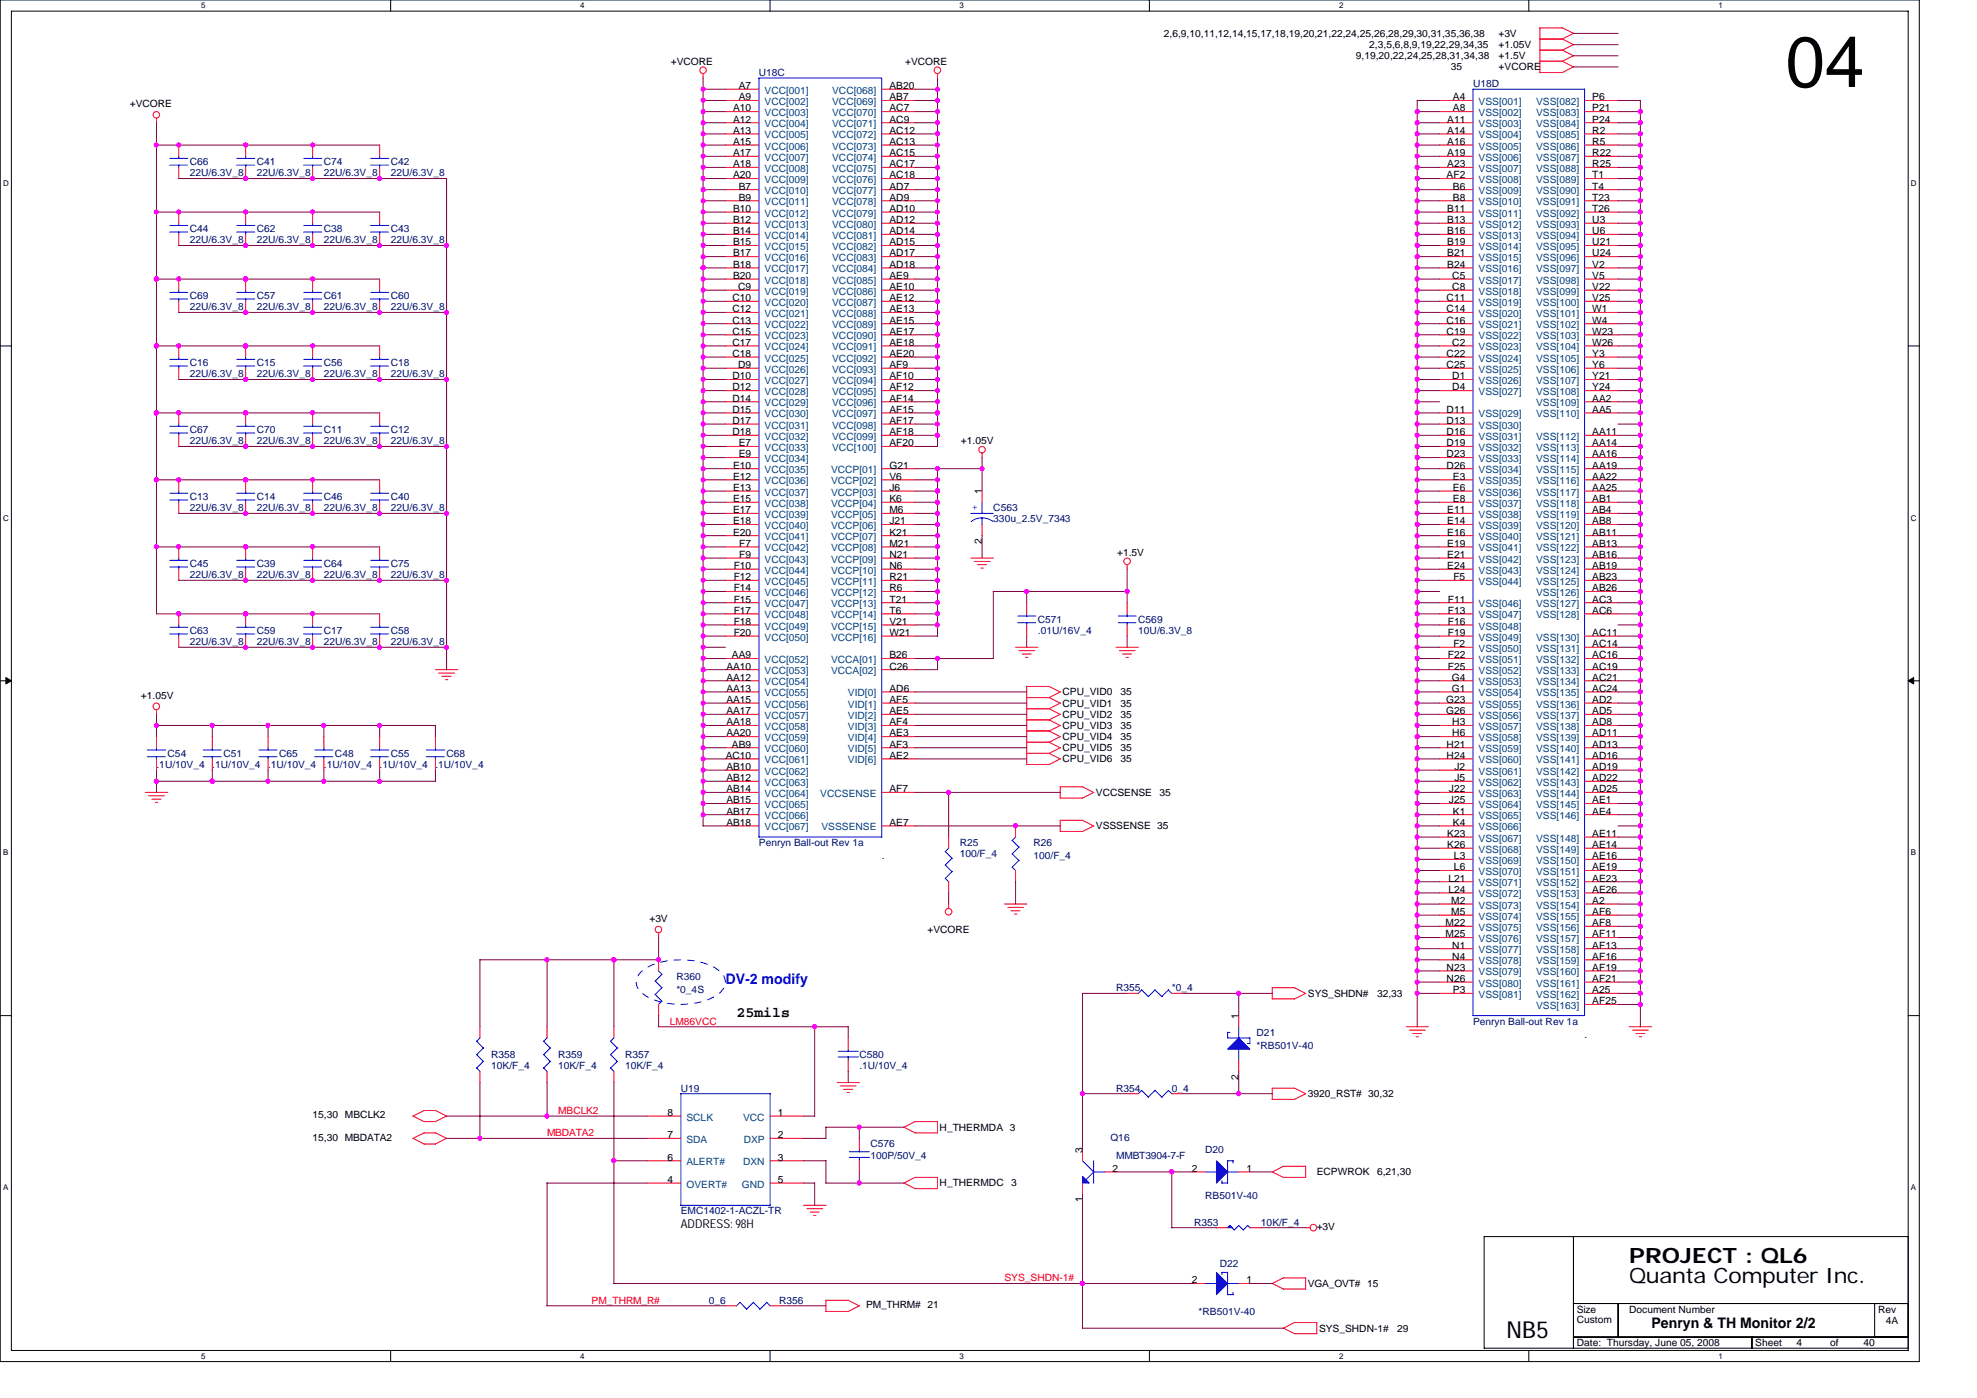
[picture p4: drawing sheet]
<svg xmlns="http://www.w3.org/2000/svg" width="297mm" height="210mm" viewBox="0 0 297 210" stroke-linecap="round" stroke-linejoin="round" font-family="sans-serif">
<defs><g id="words">
<text font-size="10.7" x="268.3" y="13.1">04</text>
<text font-size="3.5" x="226.4" y="200.9">NB5</text>
<g font-size="3.2">
<text x="244.8" y="189.8">PROJECT : QL6</text>
<text x="244.8" y="192.8">Quanta Computer Inc.</text>
</g>
<text font-size="2.2" fill="#00f" x="109" y="147.8">DV-2 modify</text>
<g font-size="2.2">
<text x="110.7" y="152.7">25mils</text>
<text x="248.1" y="199.5">Penryn &amp; TH Monitor 2/2</text>
</g>
<text font-size="1.8" x="102.3" y="184.4">ADDRESS: 98H</text>
<g font-size="1.5">
<text x="174.9" y="5.5">2,6,9,10,11,12,14,15,17,18,19,20,21,22,24,25,26,28,29,30,31,35,36,38</text>
<text x="225.2" y="5.5">+3V</text>
<text x="100.8" y="9.7">+VCORE</text>
<text x="136" y="9.7">+VCORE</text>
<text x="203.7" y="8.9">9,19,20,22,24,25,28,31,34,38</text>
<text x="205.7" y="7.2">2,3,5,6,8,9,19,22,29,34,35</text>
<text x="218" y="10.6">35</text>
<text x="225.2" y="7.2">+1.05V</text>
<text x="225.2" y="8.9">+1.5V</text>
<text x="225.2" y="10.6">+VCORE</text>
<text x="19.5" y="16.1">+VCORE</text>
<text x="110.1" y="16.7">A10</text>
<text x="111" y="13.4">A7</text>
<text x="111" y="15.1">A9</text>
<text x="133.6" y="13.4">AB20</text>
<text x="133.6" y="15.1">AB7</text>
<text x="133.6" y="16.7">AC7</text>
<text x="218.3" y="16.7">A8</text>
<text x="218.3" y="15.1">A4</text>
<text x="239.2" y="15.1">P6</text>
<text x="239.2" y="16.7">P21</text>
<text x="110.1" y="18.4">A12</text>
<text x="110.1" y="20.1">A13</text>
<text x="110.1" y="21.8">A15</text>
<text x="110.1" y="23.5">A17</text>
<text x="133.6" y="18.4">AC9</text>
<text x="133.6" y="20.1">AC12</text>
<text x="133.6" y="21.8">AC13</text>
<text x="133.6" y="23.5">AC15</text>
<text x="217.4" y="18.4">A11</text>
<text x="217.4" y="20.1">A14</text>
<text x="217.4" y="21.8">A16</text>
<text x="217.4" y="23.5">A19</text>
<text x="239.2" y="18.4">P24</text>
<text x="239.2" y="20.1">R2</text>
<text x="239.2" y="21.8">R5</text>
<text x="239.2" y="23.5">R22</text>
<text x="110.1" y="25.1">A18</text>
<text x="110.1" y="26.8">A20</text>
<text x="111" y="28.5">B7</text>
<text x="133.6" y="25.1">AC17</text>
<text x="133.6" y="26.8">AC18</text>
<text x="133.6" y="28.5">AD7</text>
<text x="217.4" y="26.8">AF2</text>
<text x="217.4" y="25.1">A23</text>
<text x="218.3" y="28.5">B6</text>
<text x="239.2" y="25.1">R25</text>
<text x="239.2" y="26.8">T1</text>
<text x="239.2" y="28.5">T4</text>
<text x="110.1" y="31.8">B10</text>
<text x="110.1" y="33.5">B12</text>
<text x="110.1" y="35.2">B14</text>
<text x="111" y="30.1">B9</text>
<text x="133.6" y="30.1">AD9</text>
<text x="133.6" y="31.8">AD10</text>
<text x="133.6" y="33.5">AD12</text>
<text x="133.6" y="35.2">AD14</text>
<text x="217.4" y="31.8">B11</text>
<text x="217.4" y="33.5">B13</text>
<text x="217.4" y="35.2">B16</text>
<text x="218.3" y="30.1">B8</text>
<text x="239.2" y="30.1">T23</text>
<text x="239.2" y="31.8">T26</text>
<text x="239.2" y="33.5">U3</text>
<text x="239.2" y="35.2">U6</text>
<text x="110.1" y="36.9">B15</text>
<text x="110.1" y="38.5">B17</text>
<text x="110.1" y="40.2">B18</text>
<text x="110.1" y="41.9">B20</text>
<text x="133.6" y="36.9">AD15</text>
<text x="133.6" y="38.5">AD17</text>
<text x="133.6" y="40.2">AD18</text>
<text x="133.6" y="41.9">AE9</text>
<text x="217.4" y="36.9">B19</text>
<text x="217.4" y="38.5">B21</text>
<text x="217.4" y="40.2">B24</text>
<text x="218.2" y="41.9">C5</text>
<text x="239.2" y="36.9">U21</text>
<text x="239.2" y="38.5">U24</text>
<text x="239.2" y="40.2">V2</text>
<text x="239.2" y="41.9">V5</text>
<text x="110.1" y="45.2">C10</text>
<text x="110.1" y="46.9">C12</text>
<text x="110.9" y="43.6">C9</text>
<text x="133.6" y="43.6">AE10</text>
<text x="133.6" y="45.2">AE12</text>
<text x="133.6" y="46.9">AE13</text>
<text x="217.4" y="45.2">C11</text>
<text x="217.4" y="46.9">C14</text>
<text x="218.2" y="43.6">C8</text>
<text x="239.2" y="43.6">V22</text>
<text x="239.2" y="45.2">V25</text>
<text x="239.2" y="46.9">W1</text>
<text x="110.1" y="48.6">C13</text>
<text x="110.1" y="50.3">C15</text>
<text x="110.1" y="51.9">C17</text>
<text x="110.1" y="53.6">C18</text>
<text x="133.6" y="48.6">AE15</text>
<text x="133.6" y="50.3">AE17</text>
<text x="133.6" y="51.9">AE18</text>
<text x="133.6" y="53.6">AE20</text>
<text x="217.4" y="48.6">C16</text>
<text x="217.4" y="50.3">C19</text>
<text x="217.4" y="53.6">C22</text>
<text x="218.2" y="51.9">C2</text>
<text x="239.2" y="48.6">W4</text>
<text x="239.2" y="50.3">W23</text>
<text x="239.2" y="51.9">W26</text>
<text x="239.2" y="53.6">Y3</text>
<text x="110.1" y="57">D10</text>
<text x="110.1" y="58.7">D12</text>
<text x="110.9" y="55.3">D9</text>
<text x="133.6" y="55.3">AF9</text>
<text x="133.6" y="57">AF10</text>
<text x="133.6" y="58.7">AF12</text>
<text x="217.4" y="55.3">C25</text>
<text x="218.2" y="57">D1</text>
<text x="218.2" y="58.7">D4</text>
<text x="239.2" y="57">Y21</text>
<text x="239.2" y="58.7">Y24</text>
<text x="239.2" y="55.3">Y6</text>
<text x="110.1" y="60.3">D14</text>
<text x="110.1" y="62">D15</text>
<text x="110.1" y="63.7">D17</text>
<text x="110.1" y="65.4">D18</text>
<text x="133.6" y="60.3">AF14</text>
<text x="133.6" y="62">AF15</text>
<text x="133.6" y="63.7">AF17</text>
<text x="133.6" y="65.4">AF18</text>
<text x="217.4" y="62">D11</text>
<text x="217.4" y="63.7">D13</text>
<text x="217.4" y="65.4">D16</text>
<text x="239.2" y="60.3">AA2</text>
<text x="239.2" y="62">AA5</text>
<text x="239.2" y="65.4">AA11</text>
<text x="110.1" y="70.4">E10</text>
<text x="111" y="67">E7</text>
<text x="111" y="68.7">E9</text>
<text x="133.6" y="67">AF20</text>
<text x="133.6" y="70.4">G21</text>
<text x="144.4" y="66.7">+1.05V</text>
<text x="217.4" y="67">D19</text>
<text x="217.4" y="68.7">D23</text>
<text x="217.4" y="70.4">D26</text>
<text x="239.2" y="67">AA14</text>
<text x="239.2" y="68.7">AA16</text>
<text x="239.2" y="70.4">AA19</text>
<text x="110.1" y="72.1">E12</text>
<text x="110.1" y="73.7">E13</text>
<text x="110.1" y="75.4">E15</text>
<text x="110.1" y="77.1">E17</text>
<text x="133.6" y="73.7">J6</text>
<text x="133.6" y="75.4">K6</text>
<text x="133.6" y="77.1">M6</text>
<text x="133.6" y="72.1">V6</text>
<text x="147.5" y="74.3" transform="rotate(-90 147.5 74.3)">1</text>
<text x="217.4" y="77.1">E11</text>
<text x="218.3" y="72.1">E3</text>
<text x="218.3" y="73.7">E6</text>
<text x="218.3" y="75.4">E8</text>
<text x="239.2" y="72.1">AA22</text>
<text x="239.2" y="73.7">AA25</text>
<text x="239.2" y="75.4">AB1</text>
<text x="239.2" y="77.1">AB4</text>
<text x="110.1" y="78.8">E18</text>
<text x="110.1" y="80.4">E20</text>
<text x="111.1" y="82.1">F7</text>
<text x="111.1" y="83.8">F9</text>
<text x="133.6" y="78.8">J21</text>
<text x="133.6" y="80.4">K21</text>
<text x="133.6" y="82.1">M21</text>
<text x="133.6" y="83.8">N21</text>
<text x="147.5" y="81.7" transform="rotate(-90 147.5 81.7)">2</text>
<text x="167.8" y="83.5">+1.5V</text>
<text x="217.4" y="78.8">E14</text>
<text x="217.4" y="80.4">E16</text>
<text x="217.4" y="82.1">E19</text>
<text x="217.4" y="83.8">E21</text>
<text x="239.2" y="78.8">AB8</text>
<text x="239.2" y="80.4">AB11</text>
<text x="239.2" y="82.1">AB13</text>
<text x="239.2" y="83.8">AB16</text>
<text x="110.2" y="85.5">F10</text>
<text x="110.2" y="87.1">F12</text>
<text x="110.2" y="88.8">F14</text>
<text x="133.6" y="85.5">N6</text>
<text x="133.6" y="87.1">R21</text>
<text x="133.6" y="88.8">R6</text>
<text x="217.4" y="85.5">E24</text>
<text x="218.4" y="87.1">F5</text>
<text x="239.2" y="85.5">AB19</text>
<text x="239.2" y="87.1">AB23</text>
<text x="239.2" y="88.8">AB26</text>
<text x="110.2" y="90.5">F15</text>
<text x="110.2" y="92.2">F17</text>
<text x="110.2" y="93.9">F18</text>
<text x="110.2" y="95.5">F20</text>
<text x="133.6" y="90.5">T21</text>
<text x="133.6" y="92.2">T6</text>
<text x="133.6" y="93.9">V21</text>
<text x="133.6" y="95.5">W21</text>
<text x="217.5" y="90.5">F11</text>
<text x="217.5" y="92.2">F13</text>
<text x="217.5" y="93.9">F16</text>
<text x="217.5" y="95.5">F19</text>
<text x="239.2" y="90.5">AC3</text>
<text x="239.2" y="92.2">AC6</text>
<text x="239.2" y="95.5">AC11</text>
<text x="109.1" y="100.6">AA10</text>
<text x="110" y="98.9">AA9</text>
<text x="133.6" y="98.9">B26</text>
<text x="133.6" y="100.6">C26</text>
<text x="217.5" y="98.9">F22</text>
<text x="217.5" y="100.6">F25</text>
<text x="218.4" y="97.2">F2</text>
<text x="239.2" y="97.2">AC14</text>
<text x="239.2" y="98.9">AC16</text>
<text x="239.2" y="100.6">AC19</text>
<text x="21.2" y="104.9">+1.05V</text>
<text x="109.1" y="102.2">AA12</text>
<text x="109.1" y="103.9">AA13</text>
<text x="109.1" y="105.6">AA15</text>
<text x="109.1" y="107.3">AA17</text>
<text x="133.6" y="103.9">AD6</text>
<text x="133.6" y="105.6">AF5</text>
<text x="133.6" y="107.3">AE5</text>
<text x="159.6" y="104.5">CPU_VID0</text>
<text x="159.6" y="106.1">CPU_VID1</text>
<text x="159.6" y="107.8">CPU_VID2</text>
<text x="168.3" y="104.5">35</text>
<text x="168.3" y="106.1">35</text>
<text x="168.3" y="107.8">35</text>
<text x="217.3" y="105.6">G23</text>
<text x="217.3" y="107.3">G26</text>
<text x="218.1" y="102.2">G4</text>
<text x="218.1" y="103.9">G1</text>
<text x="239.2" y="102.2">AC21</text>
<text x="239.2" y="103.9">AC24</text>
<text x="239.2" y="105.6">AD2</text>
<text x="239.2" y="107.3">AD5</text>
<text x="109" y="114">AC10</text>
<text x="109.1" y="108.9">AA18</text>
<text x="109.1" y="110.6">AA20</text>
<text x="110" y="112.3">AB9</text>
<text x="133.6" y="108.9">AF4</text>
<text x="133.6" y="110.6">AE3</text>
<text x="133.6" y="112.3">AF3</text>
<text x="133.6" y="114">AE2</text>
<text x="159.6" y="109.5">CPU_VID3</text>
<text x="159.6" y="111.1">CPU_VID4</text>
<text x="159.6" y="112.8">CPU_VID5</text>
<text x="168.3" y="109.5">35</text>
<text x="168.3" y="111.1">35</text>
<text x="168.3" y="112.8">35</text>
<text x="217.4" y="112.3">H21</text>
<text x="217.4" y="114">H24</text>
<text x="218.2" y="108.9">H3</text>
<text x="218.2" y="110.6">H6</text>
<text x="239.2" y="108.9">AD8</text>
<text x="239.2" y="110.6">AD11</text>
<text x="239.2" y="112.3">AD13</text>
<text x="239.2" y="114">AD16</text>
<text x="109.1" y="115.7">AB10</text>
<text x="109.1" y="117.3">AB12</text>
<text x="109.1" y="119">AB14</text>
<text x="133.6" y="119">AF7</text>
<text x="159.6" y="114.5">CPU_VID6</text>
<text x="164.7" y="119.5">VCCSENSE</text>
<text x="168.3" y="114.5">35</text>
<text x="174.2" y="119.5">35</text>
<text x="217.7" y="119">J22</text>
<text x="218.5" y="115.7">J2</text>
<text x="218.5" y="117.3">J5</text>
<text x="239.2" y="115.7">AD19</text>
<text x="239.2" y="117.3">AD22</text>
<text x="239.2" y="119">AD25</text>
<text x="109.1" y="120.7">AB15</text>
<text x="109.1" y="122.3">AB17</text>
<text x="109.1" y="124">AB18</text>
<text x="133.6" y="124">AE7</text>
<text x="164.7" y="124.6">VSSSENSE 35</text>
<text x="217.4" y="125.7">K23</text>
<text x="217.7" y="120.7">J25</text>
<text x="218.3" y="122.3">K1</text>
<text x="218.3" y="124">K4</text>
<text x="239.2" y="125.7">AE11</text>
<text x="239.2" y="120.7">AE1</text>
<text x="239.2" y="122.3">AE4</text>
<text x="132.5" y="129.1">.</text>
<text x="217.4" y="127.4">K26</text>
<text x="218.5" y="129.1">L3</text>
<text x="218.5" y="130.7">L6</text>
<text x="239.2" y="130.7">AE19</text>
<text x="239.2" y="127.4">AE14</text>
<text x="239.2" y="129.1">AE16</text>
<text x="217.6" y="132.4">L21</text>
<text x="217.6" y="134.1">L24</text>
<text x="218" y="135.8">M2</text>
<text x="218" y="137.4">M5</text>
<text x="239.2" y="137.4">AF6</text>
<text x="239.2" y="135.8">A2</text>
<text x="239.2" y="134.1">AE26</text>
<text x="239.2" y="132.4">AE23</text>
<text x="97.6" y="138.5">+3V</text>
<text x="139.3" y="140.2">+VCORE</text>
<text x="217.2" y="139.1">M22</text>
<text x="217.2" y="140.8">M25</text>
<text x="218.2" y="142.5">N1</text>
<text x="239.2" y="142.5">AF13</text>
<text x="239.2" y="140.8">AF11</text>
<text x="239.2" y="139.1">AF8</text>
<text x="196.5" y="149.7">SYS_SHDN#</text>
<text x="206.9" y="149.7">32,33</text>
<text x="217.4" y="145.8">N23</text>
<text x="217.4" y="147.5">N26</text>
<text x="218.2" y="144.1">N4</text>
<text x="218.3" y="149.2">P3</text>
<text x="239.2" y="149.2">A25</text>
<text x="239.2" y="147.5">AF21</text>
<text x="239.2" y="145.8">AF19</text>
<text x="239.2" y="144.1">AF16</text>
<text x="186.1" y="153.1" transform="rotate(-90 186.1 153.1)">1</text>
<text x="238.1" y="155.9">.</text>
<text x="239.2" y="150.9">AF25</text>
<text x="47" y="168">15,30 MBCLK2</text>
<text x="100.3" y="167.6">8</text>
<text x="116.9" y="167.6">1</text>
<text x="186.1" y="162.2" transform="rotate(-90 186.1 162.2)">2</text>
<text x="196.5" y="164.8">3920_RST# 30,32</text>
<text x="47" y="171.3">15,30 MBDATA2</text>
<text x="100.3" y="171">7</text>
<text x="116.9" y="171">2</text>
<text x="141.2" y="169.8">H_THERMDA 3</text>
<text x="162.6" y="173.2" transform="rotate(-90 162.6 173.2)">3</text>
<text x="100.3" y="174.3">6</text>
<text x="100.3" y="177.7">4</text>
<text x="116.9" y="174.3">3</text>
<text x="116.9" y="177.7">5</text>
<text x="141.2" y="178.2">H_THERMDC</text>
<text x="151.9" y="178.2">3</text>
<text x="167.2" y="176">2</text>
<text x="179.1" y="176">2</text>
<text x="187.3" y="176">1</text>
<text x="197.8" y="176.5">ECPWROK</text>
<text x="206.9" y="176.5">6,21,30</text>
<text x="162.6" y="180.6" transform="rotate(-90 162.6 180.6)">1</text>
<text x="197.8" y="184.7">+3V</text>
<text x="130.1" y="196.5">PM_THRM# 21</text>
<text x="179.1" y="192.8">2</text>
<text x="187.3" y="192.8">1</text>
<text x="196.5" y="193.3">VGA_OVT# 15</text>
<text x="236.9" y="197.1">Size</text>
<text x="244.8" y="197.1">Document Number</text>
<text x="282.2" y="197.1">Rev</text>
<text x="198.2" y="200">SYS_SHDN-1#</text>
<text x="209.9" y="200">29</text>
<text x="236.9" y="202.2">Date: Thursday, June 05, 2008</text>
<text x="236.9" y="198.7">Custom</text>
<text x="263.7" y="202.2">Sheet</text>
<text x="269.9" y="202.2">4</text>
<text x="275" y="202.2">of</text>
<text x="280" y="202.2">40</text>
<text x="283.4" y="198.8">4A</text>
</g>
<g font-size="1.5" fill="#000080">
<text x="114" y="11.4">U18C</text>
<text x="221.3" y="13.1">U18D</text>
<text x="28.5" y="24.8">C66</text>
<text x="28.5" y="26.5">22U/6.3V_8</text>
<text x="38.6" y="24.8">C41</text>
<text x="38.6" y="26.5">22U/6.3V_8</text>
<text x="48.7" y="24.8">C74</text>
<text x="48.7" y="26.5">22U/6.3V_8</text>
<text x="58.7" y="24.8">C42</text>
<text x="58.7" y="26.5">22U/6.3V_8</text>
<text x="28.5" y="34.9">C44</text>
<text x="38.6" y="34.9">C62</text>
<text x="48.7" y="34.9">C38</text>
<text x="58.7" y="34.9">C43</text>
<text x="28.5" y="36.6">22U/6.3V_8</text>
<text x="38.6" y="36.6">22U/6.3V_8</text>
<text x="48.7" y="36.6">22U/6.3V_8</text>
<text x="58.7" y="36.6">22U/6.3V_8</text>
<text x="28.5" y="44.9">C69</text>
<text x="28.5" y="46.6">22U/6.3V_8</text>
<text x="38.6" y="44.9">C57</text>
<text x="38.6" y="46.6">22U/6.3V_8</text>
<text x="48.7" y="44.9">C61</text>
<text x="48.7" y="46.6">22U/6.3V_8</text>
<text x="58.7" y="44.9">C60</text>
<text x="58.7" y="46.6">22U/6.3V_8</text>
<text x="28.5" y="55">C16</text>
<text x="28.5" y="56.7">22U/6.3V_8</text>
<text x="38.6" y="55">C15</text>
<text x="38.6" y="56.7">22U/6.3V_8</text>
<text x="48.7" y="55">C56</text>
<text x="48.7" y="56.7">22U/6.3V_8</text>
<text x="58.7" y="55">C18</text>
<text x="58.7" y="56.7">22U/6.3V_8</text>
<text x="28.5" y="65">C67</text>
<text x="38.6" y="65">C70</text>
<text x="48.7" y="65">C11</text>
<text x="58.7" y="65">C12</text>
<text x="28.5" y="66.7">22U/6.3V_8</text>
<text x="38.6" y="66.7">22U/6.3V_8</text>
<text x="48.7" y="66.7">22U/6.3V_8</text>
<text x="58.7" y="66.7">22U/6.3V_8</text>
<text x="28.5" y="75.1">C13</text>
<text x="28.5" y="76.8">22U/6.3V_8</text>
<text x="38.6" y="75.1">C14</text>
<text x="38.6" y="76.8">22U/6.3V_8</text>
<text x="48.7" y="75.1">C46</text>
<text x="48.7" y="76.8">22U/6.3V_8</text>
<text x="58.7" y="75.1">C40</text>
<text x="58.7" y="76.8">22U/6.3V_8</text>
<text x="149.2" y="76.8">C563</text>
<text x="149.2" y="78.5">330u_2.5V_7343</text>
<text x="28.5" y="85.2">C45</text>
<text x="28.5" y="86.8">22U/6.3V_8</text>
<text x="38.6" y="85.2">C39</text>
<text x="38.6" y="86.8">22U/6.3V_8</text>
<text x="48.7" y="85.2">C64</text>
<text x="48.7" y="86.8">22U/6.3V_8</text>
<text x="58.7" y="85.2">C75</text>
<text x="58.7" y="86.8">22U/6.3V_8</text>
<text x="28.5" y="95.2">C63</text>
<text x="38.6" y="95.2">C59</text>
<text x="48.7" y="95.2">C17</text>
<text x="58.7" y="95.2">C58</text>
<text x="155.9" y="93.6">C571</text>
<text x="155.9" y="95.2">.01U/16V_4</text>
<text x="171" y="93.6">C569</text>
<text x="171" y="95.2">10U/6.3V_8</text>
<text x="28.5" y="96.9">22U/6.3V_8</text>
<text x="38.6" y="96.9">22U/6.3V_8</text>
<text x="48.7" y="96.9">22U/6.3V_8</text>
<text x="58.7" y="96.9">22U/6.3V_8</text>
<text x="25.2" y="113.7">C54</text>
<text x="33.6" y="113.7">C51</text>
<text x="41.9" y="113.7">C65</text>
<text x="50.3" y="113.7">C48</text>
<text x="58.7" y="113.7">C55</text>
<text x="67.1" y="113.7">C68</text>
<text x="23.5" y="115.3">.1U/10V_4</text>
<text x="31.9" y="115.3">.1U/10V_4</text>
<text x="40.3" y="115.3">.1U/10V_4</text>
<text x="48.7" y="115.3">.1U/10V_4</text>
<text x="57" y="115.3">.1U/10V_4</text>
<text x="65.4" y="115.3">.1U/10V_4</text>
<text x="114" y="127.1">Penryn Ball-out Rev 1a</text>
<text x="144.2" y="127.1">R25</text>
<text x="144.2" y="128.8">100/F_4</text>
<text x="155.3" y="127.1">R26</text>
<text x="155.3" y="129.1">100/F_4</text>
<text x="101.6" y="147.2">R360</text>
<text x="101.6" y="149.2">*0_4S</text>
<text x="167.7" y="148.9">R355</text>
<text x="176.1" y="148.9">*0_4</text>
<text x="188.8" y="155.6">D21</text>
<text x="221.3" y="153.9">Penryn Ball-out Rev 1a</text>
<text x="73.8" y="158.9">R358</text>
<text x="73.8" y="160.6">10K/F_4</text>
<text x="83.9" y="158.9">R359</text>
<text x="83.9" y="160.6">10K/F_4</text>
<text x="93.9" y="158.9">R357</text>
<text x="93.9" y="160.6">10K/F_4</text>
<text x="129.1" y="158.9">C580</text>
<text x="129.1" y="160.6">.1U/10V_4</text>
<text x="188.8" y="157.6">*RB501V-40</text>
<text x="102.3" y="164">U19</text>
<text x="167.7" y="164">R354</text>
<text x="176.1" y="164">0_4</text>
<text x="130.8" y="172.3">C576</text>
<text x="166.8" y="171.3">Q16</text>
<text x="181.1" y="173.2">D20</text>
<text x="130.8" y="174">100P/50V_4</text>
<text x="167.7" y="174">MMBT3904-7-F</text>
<text x="102.3" y="182.4">EMC1402-1-ACZL-TR</text>
<text x="179.4" y="184.1">R353</text>
<text x="181.1" y="180.1">RB501V-40</text>
<text x="189.5" y="184.1">10K/F_4</text>
<text x="183.3" y="190.3">D22</text>
<text x="106.5" y="195.8">0_6</text>
<text x="117" y="195.8">R356</text>
<text x="180.1" y="197.5">*RB501V-40</text>
</g>
<g font-size="1.5" fill="#004080">
<text x="114.9" y="14.1">VCC[001]</text>
<text x="114.9" y="15.8">VCC[002]</text>
<text x="114.9" y="17.4">VCC[003]</text>
<text x="125" y="14.1">VCC[068]</text>
<text x="125" y="15.8">VCC[069]</text>
<text x="125" y="17.4">VCC[070]</text>
<text x="222.2" y="17.4">VSS[002]</text>
<text x="222.2" y="15.8">VSS[001]</text>
<text x="230.8" y="15.8">VSS[082]</text>
<text x="230.8" y="17.4">VSS[083]</text>
<text x="114.9" y="19.1">VCC[004]</text>
<text x="114.9" y="20.8">VCC[005]</text>
<text x="114.9" y="22.5">VCC[006]</text>
<text x="125" y="19.1">VCC[071]</text>
<text x="125" y="20.8">VCC[072]</text>
<text x="125" y="22.5">VCC[073]</text>
<text x="222.2" y="19.1">VSS[003]</text>
<text x="222.2" y="20.8">VSS[004]</text>
<text x="222.2" y="22.5">VSS[005]</text>
<text x="230.8" y="19.1">VSS[084]</text>
<text x="230.8" y="20.8">VSS[085]</text>
<text x="230.8" y="22.5">VSS[086]</text>
<text x="114.9" y="24.2">VCC[007]</text>
<text x="114.9" y="25.8">VCC[008]</text>
<text x="114.9" y="27.5">VCC[009]</text>
<text x="114.9" y="29.2">VCC[010]</text>
<text x="125" y="24.2">VCC[074]</text>
<text x="125" y="25.8">VCC[075]</text>
<text x="125" y="27.5">VCC[076]</text>
<text x="125" y="29.2">VCC[077]</text>
<text x="222.2" y="24.2">VSS[006]</text>
<text x="222.2" y="25.8">VSS[007]</text>
<text x="222.2" y="27.5">VSS[008]</text>
<text x="222.2" y="29.2">VSS[009]</text>
<text x="230.8" y="24.2">VSS[087]</text>
<text x="230.8" y="25.8">VSS[088]</text>
<text x="230.8" y="27.5">VSS[089]</text>
<text x="230.8" y="29.2">VSS[090]</text>
<text x="114.9" y="30.8">VCC[011]</text>
<text x="114.9" y="32.5">VCC[012]</text>
<text x="114.9" y="34.2">VCC[013]</text>
<text x="114.9" y="35.9">VCC[014]</text>
<text x="125" y="30.8">VCC[078]</text>
<text x="125" y="32.5">VCC[079]</text>
<text x="125" y="34.2">VCC[080]</text>
<text x="125" y="35.9">VCC[081]</text>
<text x="222.2" y="30.8">VSS[010]</text>
<text x="222.2" y="32.5">VSS[011]</text>
<text x="222.2" y="34.2">VSS[012]</text>
<text x="222.2" y="35.9">VSS[013]</text>
<text x="230.8" y="30.8">VSS[091]</text>
<text x="230.8" y="32.5">VSS[092]</text>
<text x="230.8" y="34.2">VSS[093]</text>
<text x="230.8" y="35.9">VSS[094]</text>
<text x="114.9" y="37.6">VCC[015]</text>
<text x="114.9" y="39.2">VCC[016]</text>
<text x="114.9" y="40.9">VCC[017]</text>
<text x="125" y="37.6">VCC[082]</text>
<text x="125" y="39.2">VCC[083]</text>
<text x="125" y="40.9">VCC[084]</text>
<text x="222.2" y="37.6">VSS[014]</text>
<text x="222.2" y="39.2">VSS[015]</text>
<text x="222.2" y="40.9">VSS[016]</text>
<text x="230.8" y="37.6">VSS[095]</text>
<text x="230.8" y="39.2">VSS[096]</text>
<text x="230.8" y="40.9">VSS[097]</text>
<text x="114.9" y="42.6">VCC[018]</text>
<text x="114.9" y="44.3">VCC[019]</text>
<text x="114.9" y="45.9">VCC[020]</text>
<text x="114.9" y="47.6">VCC[021]</text>
<text x="125" y="42.6">VCC[085]</text>
<text x="125" y="44.3">VCC[086]</text>
<text x="125" y="45.9">VCC[087]</text>
<text x="125" y="47.6">VCC[088]</text>
<text x="222.2" y="42.6">VSS[017]</text>
<text x="222.2" y="44.3">VSS[018]</text>
<text x="222.2" y="45.9">VSS[019]</text>
<text x="222.2" y="47.6">VSS[020]</text>
<text x="230.8" y="42.6">VSS[098]</text>
<text x="230.8" y="44.3">VSS[099]</text>
<text x="230.8" y="45.9">VSS[100]</text>
<text x="230.8" y="47.6">VSS[101]</text>
<text x="114.9" y="49.3">VCC[022]</text>
<text x="114.9" y="51">VCC[023]</text>
<text x="114.9" y="52.6">VCC[024]</text>
<text x="125" y="49.3">VCC[089]</text>
<text x="125" y="51">VCC[090]</text>
<text x="125" y="52.6">VCC[091]</text>
<text x="222.2" y="49.3">VSS[021]</text>
<text x="222.2" y="51">VSS[022]</text>
<text x="222.2" y="52.6">VSS[023]</text>
<text x="230.8" y="49.3">VSS[102]</text>
<text x="230.8" y="51">VSS[103]</text>
<text x="230.8" y="52.6">VSS[104]</text>
<text x="114.9" y="54.3">VCC[025]</text>
<text x="114.9" y="56">VCC[026]</text>
<text x="114.9" y="57.7">VCC[027]</text>
<text x="114.9" y="59.4">VCC[028]</text>
<text x="125" y="54.3">VCC[092]</text>
<text x="125" y="56">VCC[093]</text>
<text x="125" y="57.7">VCC[094]</text>
<text x="125" y="59.4">VCC[095]</text>
<text x="222.2" y="54.3">VSS[024]</text>
<text x="222.2" y="56">VSS[025]</text>
<text x="222.2" y="57.7">VSS[026]</text>
<text x="222.2" y="59.4">VSS[027]</text>
<text x="230.8" y="54.3">VSS[105]</text>
<text x="230.8" y="57.7">VSS[107]</text>
<text x="230.8" y="59.4">VSS[108]</text>
<text x="230.8" y="56">VSS[106]</text>
<text x="114.9" y="61">VCC[029]</text>
<text x="114.9" y="62.7">VCC[030]</text>
<text x="114.9" y="64.4">VCC[031]</text>
<text x="125" y="61">VCC[096]</text>
<text x="125" y="62.7">VCC[097]</text>
<text x="125" y="64.4">VCC[098]</text>
<text x="222.2" y="62.7">VSS[029]</text>
<text x="222.2" y="64.4">VSS[030]</text>
<text x="230.8" y="61">VSS[109]</text>
<text x="230.8" y="62.7">VSS[110]</text>
<text x="114.9" y="66.1">VCC[032]</text>
<text x="114.9" y="67.7">VCC[033]</text>
<text x="114.9" y="69.4">VCC[034]</text>
<text x="114.9" y="71.1">VCC[035]</text>
<text x="124.9" y="71.1">VCCP[01]</text>
<text x="125" y="66.1">VCC[099]</text>
<text x="125" y="67.7">VCC[100]</text>
<text x="222.2" y="66.1">VSS[031]</text>
<text x="222.2" y="67.7">VSS[032]</text>
<text x="222.2" y="69.4">VSS[033]</text>
<text x="222.2" y="71.1">VSS[034]</text>
<text x="230.8" y="66.1">VSS[112]</text>
<text x="230.8" y="67.7">VSS[113]</text>
<text x="230.8" y="69.4">VSS[114]</text>
<text x="230.8" y="71.1">VSS[115]</text>
<text x="114.9" y="72.8">VCC[036]</text>
<text x="114.9" y="74.4">VCC[037]</text>
<text x="114.9" y="76.1">VCC[038]</text>
<text x="114.9" y="77.8">VCC[039]</text>
<text x="124.9" y="72.8">VCCP[02]</text>
<text x="124.9" y="74.4">VCCP[03]</text>
<text x="124.9" y="76.1">VCCP[04]</text>
<text x="124.9" y="77.8">VCCP[05]</text>
<text x="222.2" y="72.8">VSS[035]</text>
<text x="222.2" y="74.4">VSS[036]</text>
<text x="222.2" y="76.1">VSS[037]</text>
<text x="222.2" y="77.8">VSS[038]</text>
<text x="230.8" y="72.8">VSS[116]</text>
<text x="230.8" y="74.4">VSS[117]</text>
<text x="230.8" y="76.1">VSS[118]</text>
<text x="230.8" y="77.8">VSS[119]</text>
<text x="114.9" y="79.5">VCC[040]</text>
<text x="114.9" y="81.1">VCC[041]</text>
<text x="114.9" y="82.8">VCC[042]</text>
<text x="124.9" y="79.5">VCCP[06]</text>
<text x="124.9" y="81.1">VCCP[07]</text>
<text x="124.9" y="82.8">VCCP[08]</text>
<text x="222.2" y="79.5">VSS[039]</text>
<text x="222.2" y="81.1">VSS[040]</text>
<text x="222.2" y="82.8">VSS[041]</text>
<text x="230.8" y="79.5">VSS[120]</text>
<text x="230.8" y="81.1">VSS[121]</text>
<text x="230.8" y="82.8">VSS[122]</text>
<text x="114.9" y="84.5">VCC[043]</text>
<text x="114.9" y="86.2">VCC[044]</text>
<text x="114.9" y="87.8">VCC[045]</text>
<text x="114.9" y="89.5">VCC[046]</text>
<text x="124.9" y="84.5">VCCP[09]</text>
<text x="124.9" y="86.2">VCCP[10]</text>
<text x="124.9" y="87.8">VCCP[11]</text>
<text x="124.9" y="89.5">VCCP[12]</text>
<text x="222.2" y="84.5">VSS[042]</text>
<text x="222.2" y="86.2">VSS[043]</text>
<text x="222.2" y="87.8">VSS[044]</text>
<text x="230.8" y="84.5">VSS[123]</text>
<text x="230.8" y="86.2">VSS[124]</text>
<text x="230.8" y="87.8">VSS[125]</text>
<text x="230.8" y="89.5">VSS[126]</text>
<text x="114.9" y="91.2">VCC[047]</text>
<text x="114.9" y="92.9">VCC[048]</text>
<text x="114.9" y="94.6">VCC[049]</text>
<text x="124.9" y="91.2">VCCP[13]</text>
<text x="124.9" y="92.9">VCCP[14]</text>
<text x="124.9" y="94.6">VCCP[15]</text>
<text x="222.2" y="91.2">VSS[046]</text>
<text x="222.2" y="92.9">VSS[047]</text>
<text x="222.2" y="94.6">VSS[048]</text>
<text x="230.8" y="91.2">VSS[127]</text>
<text x="230.8" y="92.9">VSS[128]</text>
<text x="114.9" y="96.2">VCC[050]</text>
<text x="114.9" y="99.6">VCC[052]</text>
<text x="114.9" y="101.3">VCC[053]</text>
<text x="124.9" y="101.3">VCCA[02]</text>
<text x="124.9" y="99.6">VCCA[01]</text>
<text x="124.9" y="96.2">VCCP[16]</text>
<text x="222.2" y="96.2">VSS[049]</text>
<text x="222.2" y="97.9">VSS[050]</text>
<text x="222.2" y="99.6">VSS[051]</text>
<text x="222.2" y="101.3">VSS[052]</text>
<text x="230.8" y="96.2">VSS[130]</text>
<text x="230.8" y="97.9">VSS[131]</text>
<text x="230.8" y="99.6">VSS[132]</text>
<text x="230.8" y="101.3">VSS[133]</text>
<text x="114.9" y="102.9">VCC[054]</text>
<text x="114.9" y="104.6">VCC[055]</text>
<text x="114.9" y="106.3">VCC[056]</text>
<text x="114.9" y="108">VCC[057]</text>
<text x="127.4" y="104.6">VID[0]</text>
<text x="127.4" y="106.3">VID[1]</text>
<text x="127.4" y="108">VID[2]</text>
<text x="222.2" y="102.9">VSS[053]</text>
<text x="222.2" y="104.6">VSS[054]</text>
<text x="222.2" y="106.3">VSS[055]</text>
<text x="222.2" y="108">VSS[056]</text>
<text x="230.8" y="102.9">VSS[134]</text>
<text x="230.8" y="104.6">VSS[135]</text>
<text x="230.8" y="106.3">VSS[136]</text>
<text x="230.8" y="108">VSS[137]</text>
<text x="114.9" y="109.6">VCC[058]</text>
<text x="114.9" y="111.3">VCC[059]</text>
<text x="114.9" y="113">VCC[060]</text>
<text x="127.4" y="109.6">VID[3]</text>
<text x="127.4" y="111.3">VID[4]</text>
<text x="127.4" y="113">VID[5]</text>
<text x="222.2" y="109.6">VSS[057]</text>
<text x="222.2" y="111.3">VSS[058]</text>
<text x="222.2" y="113">VSS[059]</text>
<text x="230.8" y="109.6">VSS[138]</text>
<text x="230.8" y="111.3">VSS[139]</text>
<text x="230.8" y="113">VSS[140]</text>
<text x="114.9" y="114.7">VCC[061]</text>
<text x="114.9" y="116.4">VCC[062]</text>
<text x="114.9" y="118">VCC[063]</text>
<text x="114.9" y="119.7">VCC[064]</text>
<text x="123.3" y="119.7">VCCSENSE</text>
<text x="127.4" y="114.7">VID[6]</text>
<text x="222.2" y="114.7">VSS[060]</text>
<text x="222.2" y="116.4">VSS[061]</text>
<text x="222.2" y="118">VSS[062]</text>
<text x="222.2" y="119.7">VSS[063]</text>
<text x="230.8" y="114.7">VSS[141]</text>
<text x="230.8" y="116.4">VSS[142]</text>
<text x="230.8" y="118">VSS[143]</text>
<text x="230.8" y="119.7">VSS[144]</text>
<text x="114.9" y="121.4">VCC[065]</text>
<text x="114.9" y="123">VCC[066]</text>
<text x="114.9" y="124.7">VCC[067]</text>
<text x="123.4" y="124.7">VSSSENSE</text>
<text x="222.2" y="121.4">VSS[064]</text>
<text x="222.2" y="123">VSS[065]</text>
<text x="222.2" y="124.7">VSS[066]</text>
<text x="230.8" y="121.4">VSS[145]</text>
<text x="230.8" y="123">VSS[146]</text>
<text x="222.2" y="126.4">VSS[067]</text>
<text x="222.2" y="128.1">VSS[068]</text>
<text x="222.2" y="129.8">VSS[069]</text>
<text x="222.2" y="131.4">VSS[070]</text>
<text x="230.8" y="126.4">VSS[148]</text>
<text x="230.8" y="131.4">VSS[151]</text>
<text x="230.8" y="128.1">VSS[149]</text>
<text x="230.8" y="129.8">VSS[150]</text>
<text x="222.2" y="133.1">VSS[071]</text>
<text x="222.2" y="134.8">VSS[072]</text>
<text x="222.2" y="136.5">VSS[073]</text>
<text x="230.8" y="136.5">VSS[154]</text>
<text x="230.8" y="134.8">VSS[153]</text>
<text x="230.8" y="133.1">VSS[152]</text>
<text x="222.2" y="138.1">VSS[074]</text>
<text x="222.2" y="139.8">VSS[075]</text>
<text x="222.2" y="141.5">VSS[076]</text>
<text x="222.2" y="143.2">VSS[077]</text>
<text x="230.8" y="143.2">VSS[158]</text>
<text x="230.8" y="141.5">VSS[157]</text>
<text x="230.8" y="139.8">VSS[156]</text>
<text x="230.8" y="138.1">VSS[155]</text>
<text x="222.2" y="144.8">VSS[078]</text>
<text x="222.2" y="146.5">VSS[079]</text>
<text x="222.2" y="148.2">VSS[080]</text>
<text x="222.2" y="149.9">VSS[081]</text>
<text x="230.8" y="149.9">VSS[162]</text>
<text x="230.8" y="148.2">VSS[161]</text>
<text x="230.8" y="146.5">VSS[160]</text>
<text x="230.8" y="144.8">VSS[159]</text>
<text x="230.8" y="151.6">VSS[163]</text>
<text x="103.1" y="168.3">SCLK</text>
<text x="103.1" y="171.7">SDA</text>
<text x="111.7" y="168.3">VCC</text>
<text x="111.7" y="171.7">DXP</text>
<text x="103.1" y="175">ALERT#</text>
<text x="103.1" y="178.4">OVERT#</text>
<text x="111.5" y="178.4">GND</text>
<text x="111.7" y="175">DXN</text>
</g>
<text font-size="1.5" fill="#00f" x="146" y="76.6">+</text>
<g font-size="1.5" fill="#f00">
<text x="100.6" y="153.9">LM86VCC</text>
<text x="83.9" y="167.3">MBCLK2</text>
<text x="82.2" y="170.7">MBDATA2</text>
<text x="88.9" y="195.8">PM_THRM_R#</text>
<text x="150.9" y="192.5">SYS_SHDN-1#</text>
</g>
<g font-size="1.2">
<text x="30.2" y="1.3">5</text>
<text x="87.2" y="1.3">4</text>
<text x="144.2" y="1.3">3</text>
<text x="201.2" y="1.3">2</text>
<text x="258.2" y="1.3">1</text>
<text x=".5" y="27.9">D</text>
<text x="287.1" y="27.9">D</text>
<text x=".5" y="78.2">C</text>
<text x="287.1" y="78.2">C</text>
<text x=".5" y="128.5">B</text>
<text x="287.1" y="128.5">B</text>
<text x=".5" y="178.8">A</text>
<text x="287.1" y="178.8">A</text>
<text x="30.2" y="204.1">5</text>
<text x="87.2" y="204.1">4</text>
<text x="144.2" y="204.1">3</text>
<text x="201.2" y="204.1">2</text>
<text x="258.2" y="204.1">1</text>
</g>
</g></defs>
<path d="M0 0h288.4v204.5h-288.4zM1.7 1.7h285v201.1h-285z" fill="none" stroke="#000" stroke-width=".15"/>
<g fill="#fff">
<path d="M30.2 .2h.7v1.3h-.7z"/>
<path d="M30.2 203h.7v1.4h-.7z"/>
</g>
<path d="M58.7 0v1.7M58.7 202.8v1.7" fill="none" stroke="#000" stroke-width=".15"/>
<g fill="#fff">
<path d="M87.2 .2h.6v1.3h-.6z"/>
<path d="M87.2 203h.6v1.4h-.6z"/>
</g>
<path d="M115.7 0v1.7M115.7 202.8v1.7" fill="none" stroke="#000" stroke-width=".15"/>
<g fill="#fff">
<path d="M144.2 .2h.6v1.3h-.6z"/>
<path d="M144.2 203h.6v1.4h-.6z"/>
</g>
<path d="M172.7 0v1.7M172.7 202.8v1.7" fill="none" stroke="#000" stroke-width=".15"/>
<g fill="#fff">
<path d="M201.2 .2h.6v1.3h-.6z"/>
<path d="M201.2 203h.6v1.4h-.6z"/>
</g>
<path d="M229.7 0v1.7M229.7 202.8v1.7" fill="none" stroke="#000" stroke-width=".15"/>
<g fill="#fff">
<path d="M258.2 .2h.6v1.3h-.6z"/>
<path d="M258.2 203h.6v1.4h-.6z"/>
<path d="M.5 26.8h.8v1.4h-.8z"/>
<path d="M287.1 26.8h.9v1.4h-.9z"/>
<path d="M.5 77.1h.8v1.3h-.8z"/>
<path d="M287.1 77.1h.9v1.3h-.9z"/>
</g>
<path d="M0 52h1.7M286.7 52h1.7" fill="none" stroke="#000" stroke-width=".15"/>
<g fill="#fff">
<path d="M.5 127.4h.7v1.3h-.7z"/>
<path d="M287.1 127.4h.8v1.3h-.8z"/>
</g>
<path d="M0 102.3h1.7M286.7 102.3h1.7" fill="none" stroke="#000" stroke-width=".15"/>
<path d="M.9 101.8l.8 .5-.8 .4zM286.7 102.3l.8-.5v.9z" fill="#000" stroke="#000" stroke-width=".15"/>
<g fill="#fff">
<path d="M.5 177.7h.7v1.3h-.7z"/>
<path d="M287.1 177.7h.8v1.3h-.8z"/>
</g>
<path d="M0 152.5h1.7M286.7 152.5h1.7M223 185.7h63.7v16.8h-63.7zM236.4 195.8h50.3M236.4 185.7v16.8M243.1 195.8v5M281.7 195.8v5M236.4 200.8h50.3M263.2 200.8v1.7" fill="none" stroke="#000" stroke-width=".15"/>
<path d="M96.5 145.8a10.9 10.9 0 0 1 9.2-1.2 4.9 4.9 0 0 1 3.2 2.3 2.03 2.03 0 0 1-.8 2.3 10.8 10.8 0 0 1-9.2 1.2 4.9 4.9 0 0 1-3.2-2.3 2.05 2.05 0 0 1 .8-2.3z" fill="none" stroke="#00f" stroke-width=".15" stroke-dasharray="1 1 1 1 1 1 1 1"/>
<g fill="none" stroke="#f00" stroke-width=".15">
<path d="M23.5 17.8v.7M105.6 11.1v.6M109 15.1h5M109 16.8h5M109 18.4h5M109 13.4h5M132.5 15.1h5M132.5 16.8h5M132.5 18.4h5M132.5 13.4h5M140.9 11.1v.6M216.3 15.1h5"/>
<path d="M216.3 16.8h5M216.3 18.4h5M231.3 4.2h3.4M231.3 5.9h3.5M231.3 7.5h3.5M231.3 9.2h3.5M231.4 4.2v6.7M231.4 10.9h3.4M234.7 4.2l1.7 .8M234.7 7.5l1.7 .9-1.7 .8 1.7 .9M236.4 5l-1.7 .9 1.7 .8M236.4 6.7l-1.7 .8"/>
<path d="M236.4 10l-1.7 .9M238.1 15.1h5M238.1 16.8h5M238.1 18.4h5M26.9 21.8v1.7M26.9 25.1v1.7M26.9 31.9v1.6M26.9 35.2v1.7M36.9 21.8v1.7M36.9 25.1v1.7M36.9 31.9v1.6M36.9 35.2v1.7"/>
<path d="M47 21.8v1.7M47 25.1v1.7M47 31.9v1.6M47 35.2v1.7M57 21.8v1.7M57 25.1v1.7M57 31.9v1.6M57 35.2v1.7M109 20.1h5M109 21.8h5M109 23.5h5M109 25.1h5"/>
<path d="M109 26.8h5M109 28.5h5M109 30.2h5M109 31.9h5M109 33.5h5M109 35.2h5M109 36.9h5M109 38.5h5M132.5 20.1h5M132.5 21.8h5M132.5 23.5h5M132.5 25.1h5"/>
<path d="M132.5 26.8h5M132.5 28.5h5M132.5 30.2h5M132.5 31.9h5M132.5 33.5h5M132.5 35.2h5M132.5 36.9h5M132.5 38.5h5M216.3 20.1h5M216.3 21.8h5M216.3 23.5h5M216.3 25.1h5"/>
<path d="M216.3 26.8h5M216.3 28.5h5M216.3 30.2h5M216.3 31.9h5M216.3 33.5h5M216.3 35.2h5M216.3 36.9h5M216.3 38.5h5M238.1 20.1h5M238.1 21.8h5M238.1 23.5h5M238.1 25.1h5"/>
<path d="M238.1 26.8h5M238.1 28.5h5M238.1 30.2h5M238.1 31.9h5M238.1 33.5h5M238.1 35.2h5M238.1 36.9h5M238.1 38.5h5M26.9 41.9v1.7M26.9 45.3v1.6M26.9 52v1.6M26.9 55.3v1.7"/>
<path d="M36.9 41.9v1.7M36.9 45.3v1.6M36.9 52v1.6M36.9 55.3v1.7M47 41.9v1.7M47 45.3v1.6M47 52v1.6M47 55.3v1.7M57 41.9v1.7M57 45.3v1.6M57 52v1.6M57 55.3v1.7"/>
<path d="M109 40.2h5M109 41.9h5M109 43.6h5M109 45.3h5M109 46.9h5M109 48.6h5M109 50.3h5M109 52h5M109 53.6h5M109 55.3h5M109 57h5M109 58.7h5"/>
<path d="M132.5 40.2h5M132.5 41.9h5M132.5 43.6h5M132.5 45.3h5M132.5 46.9h5M132.5 48.6h5M132.5 50.3h5M132.5 52h5M132.5 53.6h5M132.5 55.3h5M132.5 57h5M132.5 58.7h5"/>
<path d="M216.3 40.2h5M216.3 41.9h5M216.3 43.6h5M216.3 45.3h5M216.3 46.9h5M216.3 48.6h5M216.3 50.3h5M216.3 52h5M216.3 53.6h5M216.3 55.3h5M216.3 57h5M216.3 58.7h5"/>
<path d="M238.1 40.2h5M238.1 41.9h5M238.1 43.6h5M238.1 45.3h5M238.1 46.9h5M238.1 48.6h5M238.1 50.3h5M238.1 52h5M238.1 53.6h5M238.1 55.3h5M238.1 57h5M238.1 58.7h5"/>
<path d="M26.9 62v1.7M26.9 65.4v1.7M26.9 72.1v1.7M26.9 75.4v1.7M36.9 62v1.7M36.9 65.4v1.7M36.9 72.1v1.7M36.9 75.4v1.7M47 62v1.7M47 65.4v1.7M47 72.1v1.7M47 75.4v1.7"/>
<path d="M57 62v1.7M57 65.4v1.7M57 72.1v1.7M57 75.4v1.7M109 62h5M109 63.7h5M109 65.4h5M109 67.1h5M109 68.7h5M109 70.4h5M109 72.1h5M109 73.8h5"/>
<path d="M109 75.4h5M109 77.1h5M109 78.8h5M109 60.3h5M132.5 62h5M132.5 63.7h5M132.5 65.4h5M132.5 67.1h5M132.5 70.4h5M132.5 72.1h5M132.5 73.8h5M132.5 75.4h5"/>
<path d="M132.5 77.1h5M132.5 78.8h5M132.5 60.3h5M147.5 68.1v.6M147.5 73.8v1.6M147.5 78.8v1.7M216.3 62h5M216.3 63.7h5M216.3 65.4h5M216.3 67.1h5M216.3 68.7h5M216.3 70.4h5"/>
<path d="M216.3 72.1h5M216.3 73.8h5M216.3 75.4h5M216.3 77.1h5M216.3 78.8h5M238.1 62h5M238.1 65.4h5M238.1 67.1h5M238.1 68.7h5M238.1 70.4h5M238.1 72.1h5M238.1 73.8h5"/>
<path d="M238.1 75.4h5M238.1 77.1h5M238.1 78.8h5M238.1 60.3h5M26.9 82.1v1.7M26.9 85.5v1.7M26.9 92.2v1.7M26.9 95.5v1.7M36.9 82.1v1.7M36.9 85.5v1.7M36.9 92.2v1.7M36.9 95.5v1.7"/>
<path d="M47 82.1v1.7M47 85.5v1.7M47 92.2v1.7M47 95.5v1.7M57 82.1v1.7M57 85.5v1.7M57 92.2v1.7M57 95.5v1.7M109 83.8h5M109 80.5h5M109 82.1h5M109 85.5h5"/>
<path d="M109 87.2h5M109 90.5h5M109 92.2h5M109 93.9h5M109 95.5h5M109 98.9h5M109 88.8h5M132.5 83.8h5M132.5 80.5h5M132.5 82.1h5M132.5 85.5h5M132.5 87.2h5"/>
<path d="M132.5 90.5h5M132.5 92.2h5M132.5 93.9h5M132.5 95.5h5M132.5 98.9h5M132.5 88.8h5M145.9 83.8h3.4M146.4 84.3h2.4M146.9 84.8h1.3M147.4 85.3h.3M152.6 97.2h3.4M153.1 97.7h2.4"/>
<path d="M153.6 98.2h1.3M154.1 98.7h.3M154.3 90.5v1.7M154.3 93.9v1.6M167.7 97.2h3.3M168.2 97.7h2.3M168.7 98.2h1.3M169.2 98.7h.3M169.4 84.8v.7M169.4 90.5v1.7M169.4 93.9v1.6M216.3 97.2h5"/>
<path d="M216.3 83.8h5M216.3 80.5h5M216.3 82.1h5M216.3 85.5h5M216.3 87.2h5M216.3 90.5h5M216.3 92.2h5M216.3 93.9h5M216.3 95.5h5M216.3 98.9h5M238.1 97.2h5M238.1 83.8h5"/>
<path d="M238.1 80.5h5M238.1 82.1h5M238.1 85.5h5M238.1 87.2h5M238.1 90.5h5M238.1 92.2h5M238.1 95.5h5M238.1 98.9h5M238.1 88.8h5M21.8 119h3.4M22.3 119.5h2.4M23.5 106.6v.7"/>
<path d="M23.5 110.6v1.7M23.5 114v1.7M31.9 110.6v1.7M31.9 114v1.7M40.3 110.6v1.7M40.3 114v1.7M48.7 110.6v1.7M48.7 114v1.7M57 110.6v1.7M57 114v1.7M65.4 100.6h3.4M65.4 110.6v1.7"/>
<path d="M65.4 114v1.7M65.9 101.1h2.4M66.4 101.6h1.4M66.9 102.1h.4M109 100.6h5M109 119h5M109 102.3h5M109 103.9h5M109 105.6h5M109 107.3h5M109 109h5M109 110.6h5"/>
<path d="M109 112.3h5M109 114h5M109 115.7h5M109 117.3h5M132.5 100.6h5M132.5 119h5M132.5 103.9h5M132.5 105.6h5M132.5 107.3h5M132.5 109h5M132.5 110.6h5M132.5 112.3h5"/>
<path d="M132.5 114h5M154.2 104.8h3.4M154.2 106.4h3.4M154.2 108.1h3.4M154.2 109.8h3.4M154.2 111.5h3.4M154.2 113.2h3.4M154.2 114.8h3.4M154.3 103.1v11.7M154.3 103.1h3.3M157.6 103.1l1.7 .8-1.7 .9M157.6 104.8l1.7 .8"/>
<path d="M157.6 108.1l1.7 .9M157.6 109.8l1.7 .9M157.6 111.5l1.7 .8M159.3 119.9h3.3M159.3 105.6l-1.7 .9 1.7 .8M159.3 107.3l-1.7 .8M159.3 109l-1.7 .8M159.3 110.6l-1.7 .9M159.3 112.3l-1.7 .9 1.7 .8-1.7 .9M162.6 118.2l1.7 .8M162.7 118.2h-3.4v1.7M164.3 119l-1.7 .9"/>
<path d="M216.3 100.6h5M216.3 119h5M216.3 102.3h5M216.3 103.9h5M216.3 105.6h5M216.3 107.3h5M216.3 109h5M216.3 110.6h5M216.3 112.3h5M216.3 114h5M216.3 115.7h5M216.3 117.3h5"/>
<path d="M238.1 100.6h5M238.1 119h5M238.1 102.3h5M238.1 103.9h5M238.1 105.6h5M238.1 107.3h5M238.1 109h5M238.1 110.6h5M238.1 112.3h5M238.1 114h5M238.1 115.7h5M238.1 117.3h5"/>
<path d="M22.8 120h1.4M23.3 120.5h.4M109 120.7h5M109 122.4h5M109 124.1h5M132.5 124.1h5M142.5 125.7v1.7M142.5 132.4v1.7M142.5 135.8v.7M150.9 135.8h3.4M151.4 136.3h2.4M151.9 136.8h1.4"/>
<path d="M152.4 137.3h.4M152.6 124.1v1.6M152.6 130.7v1.7M159.3 124.9h3.3M162.6 123.2l1.7 .9M162.7 123.2h-3.4v1.7M164.3 124.1l-1.7 .8M216.3 135.8h5M216.3 125.7h5M216.3 120.7h5M216.3 122.4h5M216.3 124.1h5"/>
<path d="M216.3 127.4h5M216.3 129.1h5M216.3 130.7h5M216.3 132.4h5M216.3 134.1h5M216.3 137.5h5M216.3 139.1h5M238.1 135.8h5M238.1 125.7h5M238.1 120.7h5M238.1 122.4h5M238.1 127.4h5"/>
<path d="M238.1 129.1h5M238.1 130.7h5M238.1 132.4h5M238.1 134.1h5M238.1 137.5h5M238.1 139.1h5M72.1 154.2v1.7M82.2 154.2v1.7M92.2 154.2v1.7M99 140.1v.7M99 144.2v1.6M99 150.9v1.6"/>
<path d="M127.4 155.9v1.7M127.4 159.3v1.6M169.4 149.2h1.6M176.1 149.2h1.6M186.1 152.5v1.7M186.1 159.3v1.6M191.1 150h3.4M191.2 148.4h3.3M191.2 148.3v1.7M194.5 148.4l1.7 .8M196.2 149.2l-1.7 .9M211.3 154.2h3.3"/>
<path d="M211.8 154.7h2.3M212.3 155.2h1.3M212.8 155.7h.3M216.3 140.8h5M216.3 142.5h5M216.3 144.2h5M216.3 145.8h5M216.3 147.5h5M216.3 149.2h5M238.1 140.8h5M238.1 142.5h5M238.1 144.2h5"/>
<path d="M238.1 145.8h5M238.1 147.5h5M238.1 149.2h5M238.1 150.9h5M244.8 154.2h3.4M245.3 154.7h2.4M245.8 155.2h1.3M246.3 155.7h.4M62.1 167.6l1.7 .9M63.7 170.2h1.7M63.7 166.8h1.7M63.7 166.8l-1.7 .9"/>
<path d="M63.7 170.2l-1.7 .8M65.4 166.8l1.7 .8M65.4 170.1l1.7 .9M67.1 167.6l-1.7 .9h-1.7M67.1 171l-1.7 .8-1.6 .1-1.7-.9M72.1 160.9v1.7M82.2 160.9v1.7M92.2 160.9v1.7M97.3 167.6h5M97.3 171h5M97.3 174.3h5M97.3 177.7h5"/>
<path d="M115.7 167.6h5M115.7 171h5M115.7 174.3h5M115.7 177.7h5M125.8 162.6h3.3M126.3 163.1h2.3M126.7 163.6h1.4M127.3 164.1h.3M129.1 171v1.7M129.1 174.3v1.7M135.8 169.3l1.7 .9M135.8 177.7l1.7 .8"/>
<path d="M137.5 170.2h3.4M137.5 178.5h3.4M137.5 168.5h3.4M137.5 168.4l-1.7 .9M140.9 168.5v1.7M140.9 176.8v1.8M140.9 176.8h-3.4l-1.7 .9M162.6 172.7v1.6M162.6 177.7v1.7M166 176h1.7M169.4 164.3h1.6M176.1 164.3h1.6"/>
<path d="M179.4 176h1.7M186.1 176h1.7M191.1 165.1h3.4M191.2 176l1.6 .9M192.8 175.2h3.4M192.8 175.2l-1.7 .8M194.5 163.4l1.7 .9M194.5 163.4h-3.3v1.7M196.2 175.2v1.6h-3.4M196.2 164.3l-1.7 .8M109 196.1h1.7M115.7 196.1h1.7"/>
<path d="M120.7 181h3.4M121.2 181.5h2.4M121.7 182.1h1.4M122.2 182.6h.4M124.1 197h3.3M124.1 195.3h3.4l1.6 .9M124.1 195.3v1.7M129.1 196.1l-1.7 .9M179.4 192.8h1.7M182.8 184.4h1.6M186.1 192.8h1.7M187.8 184.4h1.7"/>
<path d="M191.1 192.8l1.7 .8M192.8 193.6h3.4M192.8 199.5l1.7 .8M192.8 191.9h3.4v1.7M192.8 191.9l-1.6 .9M194.5 198.6h3.4M194.5 198.6l-1.7 .9M196.1 184.4h.7M197.8 198.6v1.7M194.5 200.3h3.3"/>
<circle cx="23.5" cy="17.2" r=".49"/>
<circle cx="105.6" cy="10.5" r=".49"/>
<circle cx="140.8" cy="10.5" r=".49"/>
<circle cx="147.5" cy="67.5" r=".49"/>
<circle cx="169.3" cy="84.3" r=".49"/>
<circle cx="23.5" cy="106.1" r=".49"/>
<circle cx="98.9" cy="139.6" r=".49"/>
<circle cx="142.5" cy="136.9" r=".49"/>
<circle cx="197.3" cy="184.4" r=".49"/>
</g>
<g fill="none" stroke="#00f" stroke-width=".15">
<path d="M114 11.7h18.5v114h-18.5zM221.3 13.4h16.8v139.1h-16.8zM25.5 24.8h2.7M25.5 34.9h2.7M25.5 23.8h2.7M25.5 33.9h2.7M26.9 23.5v.3M26.9 24.8v.3M26.9 33.5v.4M26.9 34.8v.4M35.6 24.8h2.7M35.6 34.9h2.7"/>
<path d="M35.6 23.8h2.7M35.6 33.9h2.7M36.9 23.5v.3M36.9 24.8v.3M36.9 33.5v.4M36.9 34.8v.4M45.6 24.8h2.7M45.6 34.9h2.7M45.6 23.8h2.7M45.6 33.9h2.7M47 23.5v.3M47 24.8v.3"/>
<path d="M47 33.5v.4M47 34.8v.4M55.7 24.8h2.7M55.7 34.9h2.7M55.7 23.8h2.7M55.7 33.9h2.7M57 23.5v.3M57 24.8v.3M57 33.5v.4M57 34.8v.4M25.5 44.9h2.7M25.5 55h2.7"/>
<path d="M25.5 43.9h2.7M25.5 54h2.7M26.9 43.6v.3M26.9 44.9v.4M26.9 53.6v.4M26.9 55v.3M35.6 44.9h2.7M35.6 55h2.7M35.6 43.9h2.7M35.6 54h2.7M36.9 43.6v.3M36.9 44.9v.4"/>
<path d="M36.9 53.6v.4M36.9 55v.3M45.6 44.9h2.7M45.6 55h2.7M45.6 43.9h2.7M45.6 54h2.7M47 43.6v.3M47 44.9v.4M47 53.6v.4M47 55v.3M55.7 44.9h2.7M55.7 55h2.7"/>
<path d="M55.7 43.9h2.7M55.7 54h2.7M57 43.6v.3M57 44.9v.4M57 53.6v.4M57 55v.3M25.5 65h2.7M25.5 75.1h2.7M25.5 64h2.7M25.5 74.1h2.7M26.9 63.7v.4M26.9 65v.4"/>
<path d="M26.9 73.8v.3M26.9 75.1v.3M35.6 65h2.7M35.6 75.1h2.7M35.6 64h2.7M35.6 74.1h2.7M36.9 63.7v.4M36.9 65v.4M36.9 73.8v.3M36.9 75.1v.3M45.6 65h2.7M45.6 75.1h2.7"/>
<path d="M45.6 64h2.7M45.6 74.1h2.7M47 63.7v.4M47 65v.4M47 73.8v.3M47 75.1v.3M55.7 65h2.7M55.7 75.1h2.7M55.7 64h2.7M55.7 74.1h2.7M57 63.7v.4M57 65v.4"/>
<path d="M57 73.8v.3M57 75.1v.3M145.9 77.1h3.3M147.5 77.8a2.6 2.6 0 0 0-1.6 .5M147.5 77.8a2.78 2.78 0 0 1 1.7 .5M147.5 75.4v1.7M147.5 77.8v1M25.5 95.2h2.7M25.5 85.2h2.7M25.5 94.2h2.7M25.5 84.2h2.7M26.9 83.8v.4"/>
<path d="M26.9 85.1v.4M26.9 93.9v.3M26.9 95.2v.3M35.6 95.2h2.7M35.6 85.2h2.7M35.6 94.2h2.7M35.6 84.2h2.7M36.9 83.8v.4M36.9 85.1v.4M36.9 93.9v.3M36.9 95.2v.3M45.6 95.2h2.7"/>
<path d="M45.6 85.2h2.7M45.6 94.2h2.7M45.6 84.2h2.7M47 83.8v.4M47 85.1v.4M47 93.9v.3M47 95.2v.3M55.7 95.2h2.7M55.7 85.2h2.7M55.7 94.2h2.7M55.7 84.2h2.7M57 83.8v.4"/>
<path d="M57 85.1v.4M57 93.9v.3M57 95.2v.3M152.9 93.5h2.7M152.9 92.5h2.7M154.3 92.2v.4M154.3 93.5v.4M168 93.5h2.7M168 92.5h2.7M169.4 92.2v.4M169.4 93.5v.4M22.1 113.7h2.7"/>
<path d="M22.2 112.6h2.7M23.5 112.3v.4M23.5 113.6v.4M30.5 113.7h2.7M30.5 112.6h2.7M31.9 112.3v.4M31.9 113.6v.4M38.9 113.7h2.7M38.9 112.6h2.7M40.3 112.3v.4M40.3 113.6v.4M47.3 113.7h2.7"/>
<path d="M47.3 112.6h2.7M48.7 112.3v.4M48.7 113.6v.4M55.7 113.7h2.7M55.7 112.6h2.7M57 112.3v.4M57 113.6v.4M64 113.7h2.8M64.1 112.6h2.7M65.4 112.3v.4M65.4 113.6v.4M142 127.9l1.1 1"/>
<path d="M142 131.9l.6 .6M142.5 127.4l-.5 .5M143 128.9l-1 1 1.1 1M143 130.9l-1 1.1M152.1 130.2l.5 .5M152.1 128.2l1 1M152.1 126.2l1 1-1 1M152.6 125.7l-.5 .5M153.1 129.2l-1 1.1M71.6 158.4l1 1M71.6 156.4l1 1M72.1 155.9l-.5 .5"/>
<path d="M72.6 159.4l-1 1M72.6 157.4l-1 1M81.7 158.4l1 1M81.7 156.4l1 1M82.2 155.9l-.5 .5M82.7 159.4l-1 1M82.7 157.4l-1 1M91.7 156.4l1 1M92.3 155.9l-.6 .5M92.8 159.4l-1.1 1M92.8 157.4l-1.1 1 1 1M98.4 147.3l1.1 1.1"/>
<path d="M98.4 149.4l1.1 1M99 145.8l.5 .6M99.4 146.3l-1 1.1M99.4 148.4l-1 1M99.4 150.4l-.5 .5M125.9 158.7h3.1M125.9 157.9h3.1M127.4 157.6v.3M127.4 158.7v.6M171.5 148.7l1 1M171.6 148.7l-.6 .5M173.5 148.7l1.1 1"/>
<path d="M173.6 148.7l-1.1 1M175.6 148.7l.5 .5M175.6 148.7l-1 1M184.8 155.1l-.4-.1v.9h3.4v.9l-.4-.1M186.1 154.2v1.7M186.1 157.6v1.7M71.6 160.4l.5 .5M81.7 160.4l.5 .5M91.7 160.4l.5 .5M102.3 164.3h13.4v16.7h-13.4zM127.6 173.8h3M127.6 173h3"/>
<path d="M129.1 172.7v.3M129.1 173.8v.5M162.6 174.3l1.7 1.7M164.3 174.3v3.4M166 176h-1.7l-1.2 1.2M171 164.3l.6-.5 .9 1M173.5 163.8l1.1 1M173.6 163.8l-1.1 1M176.1 164.3l-.5-.5-1 1M181.1 176h1.7M183.6 177.3v.4M184.4 174.3v3.4h-.8"/>
<path d="M184.4 176h1.7M184.4 174.3h.9M185.3 174.3v.4M111.2 195.6l1 1M111.2 195.6l-.5 .6M113.2 195.6l1 1M113.2 195.6l-1 1.1M115.2 195.6l.5 .5M115.2 195.6l-1 1.1M181.1 192.8h1.7M183.6 191.1h.8v3.4M183.6 191.1v.4"/>
<path d="M184.4 192.8h1.7M184.4 194.5h.9M184.8 184.1l.7 .7M184.8 184l-.4 .4M185.3 194.1v.4M185.4 184.7l.7-.7 .7 .8M187.4 184.1l.4 .3M187.5 184l-.7 .7"/>
</g>
<g fill="#00f" stroke="#00f" stroke-width=".15">
<path d="M182.8 174.3l1.6 1.7-1.6 1.7z" fill-rule="evenodd"/>
<path d="M182.8 191.1l1.6 1.7-1.6 1.7z" fill-rule="evenodd"/>
<path d="M162.6 176.7l1.1 1h-1.1z" fill-rule="evenodd"/>
<path d="M184.4 184.4l.4-.3 .3 .3-.3-.3 .3 .3z" fill-rule="evenodd"/>
<path d="M186.1 155.9l1.7 1.7h-3.4z" fill-rule="evenodd"/>
</g>
<g fill="none" stroke="#800040" stroke-width=".15">
<path d="M23.5 18.4v73.8M105.6 15.1h3.4M105.6 16.8h3.4M105.6 18.4h3.4M105.6 13.4h3.4M105.6 11.7v112.4h3.4M137.5 15.1h3.4M137.5 16.8h3.4M137.5 18.4h3.4M137.5 13.4h3.4M140.9 11.7v55.4h-3.4M212.9 15.1h3.4"/>
<path d="M212.9 16.8h3.4M212.9 18.4h3.4M212.9 15.1v139.1M236.4 6.7h6.7M236.4 5h6.7M236.4 8.4h6.7M236.4 10.1h6.7M243.1 15.1h3.4M243.1 16.8h3.4M243.1 18.4h3.4M246.5 15.1v139.1M23.5 21.8h33.5"/>
<path d="M23.5 31.9h33.5M26.8 26.8h40.3M26.8 36.9h40.3M67.1 26.8v73.8M105.6 20.1h3.4M105.6 21.8h3.4M105.6 23.5h3.4M105.6 25.1h3.4M105.6 26.8h3.4M105.6 28.5h3.4M105.6 30.2h3.4M105.6 31.9h3.4"/>
<path d="M105.6 33.5h3.4M105.6 35.2h3.4M105.6 36.9h3.4M105.6 38.5h3.4M137.5 20.1h3.4M137.5 21.8h3.4M137.5 23.5h3.4M137.5 25.1h3.4M137.5 26.8h3.4M137.5 28.5h3.4M137.5 30.2h3.4M137.5 31.9h3.4"/>
<path d="M137.5 33.5h3.4M137.5 35.2h3.4M137.5 36.9h3.4M137.5 38.5h3.4M212.9 20.1h3.4M212.9 21.8h3.4M212.9 23.5h3.4M212.9 25.1h3.4M212.9 26.8h3.4M212.9 28.5h3.4M212.9 30.2h3.4M212.9 31.9h3.4"/>
<path d="M212.9 33.5h3.4M212.9 35.2h3.4M212.9 36.9h3.4M212.9 38.5h3.4M243.1 20.1h3.4M243.1 21.8h3.4M243.1 23.5h3.4M243.1 25.1h3.4M243.1 26.8h3.4M243.1 28.5h3.4M243.1 30.2h3.4M243.1 31.9h3.4"/>
<path d="M243.1 33.5h3.4M243.1 35.2h3.4M243.1 36.9h3.4M243.1 38.5h3.4M23.5 41.9h33.5M23.5 52h33.5M26.8 46.9h40.3M26.8 57h40.3M105.6 40.2h3.4M105.6 41.9h3.4M105.6 43.6h3.4M105.6 45.3h3.4"/>
<path d="M105.6 46.9h3.4M105.6 48.6h3.4M105.6 50.3h3.4M105.6 52h3.4M105.6 53.6h3.4M105.6 55.3h3.4M105.6 57h3.4M105.6 58.7h3.4M137.5 40.2h3.4M137.5 41.9h3.4M137.5 43.6h3.4M137.5 45.3h3.4"/>
<path d="M137.5 46.9h3.4M137.5 48.6h3.4M137.5 50.3h3.4M137.5 52h3.4M137.5 53.6h3.4M137.5 55.3h3.4M137.5 57h3.4M137.5 58.7h3.4M212.9 40.2h3.4M212.9 41.9h3.4M212.9 43.6h3.4M212.9 45.3h3.4"/>
<path d="M212.9 46.9h3.4M212.9 48.6h3.4M212.9 50.3h3.4M212.9 52h3.4M212.9 53.6h3.4M212.9 55.3h3.4M212.9 57h3.4M212.9 58.7h3.4M243.1 40.2h3.4M243.1 41.9h3.4M243.1 43.6h3.4M243.1 45.3h3.4"/>
<path d="M243.1 46.9h3.4M243.1 48.6h3.4M243.1 50.3h3.4M243.1 52h3.4M243.1 53.6h3.4M243.1 55.3h3.4M243.1 57h3.4M243.1 58.7h3.4M23.5 62h33.5M23.5 72.1h33.5M26.8 67.1h40.3M26.8 77.1h40.3"/>
<path d="M105.6 60.3h3.4M105.6 62h3.4M105.6 63.7h3.4M105.6 65.4h3.4M105.6 67.1h3.4M105.6 68.7h3.4M105.6 70.4h3.4M105.6 72.1h3.4M105.6 73.8h3.4M105.6 75.4h3.4M105.6 77.1h3.4M105.6 78.8h3.4"/>
<path d="M137.5 60.3h3.4M137.5 62h3.4M137.5 63.7h3.4M137.5 65.4h3.4M137.5 70.4h10M137.5 72.1h3.4M137.5 73.8h3.4M137.5 75.4h3.4M137.5 77.1h3.4M137.5 78.8h3.4M140.9 70.4v25.1h-3.4M147.5 68.7v5.1"/>
<path d="M212.9 60.3h3.4M212.9 62h3.4M212.9 63.7h3.4M212.9 65.4h3.4M212.9 67.1h3.4M212.9 68.7h3.4M212.9 70.4h3.4M212.9 72.1h3.4M212.9 73.8h3.4M212.9 75.4h3.4M212.9 77.1h3.4M212.9 78.8h3.4"/>
<path d="M243.1 60.3h3.4M243.1 62h3.4M243.1 63.7h3.4M243.1 65.4h3.4M243.1 67.1h3.4M243.1 68.7h3.4M243.1 70.4h3.4M243.1 72.1h3.4M243.1 73.8h3.4M243.1 75.4h3.4M243.1 77.1h3.4M243.1 78.8h3.4"/>
<path d="M23.5 82.1h33.5M23.5 92.2h33.5M26.8 87.2h40.3M26.8 97.2h40.3M105.6 80.5h3.4M105.6 82.1h3.4M105.6 83.8h3.4M105.6 85.5h3.4M105.6 87.2h3.4M105.6 88.8h3.4M105.6 90.5h3.4M105.6 92.2h3.4"/>
<path d="M105.6 93.9h3.4M105.6 95.5h3.4M105.6 97.2h3.4M105.6 98.9h3.4M137.5 80.5h3.4M137.5 82.1h3.4M137.5 83.8h3.4M137.5 85.5h3.4M137.5 87.2h3.4M137.5 88.8h3.4M137.5 90.5h3.4M137.5 92.2h3.4"/>
<path d="M137.5 93.9h3.4M140.9 98.9v1.7h-3.4M147.5 80.4v3.4M154.3 88.8v1.7M154.3 95.5v1.7M169.4 88.8h-20.2v10.1h-11.7M169.4 85.5v5M169.4 95.5v1.7M212.9 80.5h3.4M212.9 82.1h3.4M212.9 83.8h3.4M212.9 85.5h3.4"/>
<path d="M212.9 87.2h3.4M212.9 88.8h3.4M212.9 90.5h3.4M212.9 92.2h3.4M212.9 93.9h3.4M212.9 95.5h3.4M212.9 97.2h3.4M212.9 98.9h3.4M243.1 80.5h3.4M243.1 82.1h3.4M243.1 83.8h3.4M243.1 85.5h3.4"/>
<path d="M243.1 87.2h3.4M243.1 88.8h3.4M243.1 90.5h3.4M243.1 92.2h3.4M243.1 93.9h3.4M243.1 95.5h3.4M243.1 97.2h3.4M243.1 98.9h3.4M23.5 109h41.9M23.5 107.3v3.3M23.5 115.7v3.3M31.9 108.9v1.7"/>
<path d="M31.9 115.7v1.6M40.3 108.9v1.7M40.3 115.7v1.6M48.7 108.9v1.7M48.7 115.7v1.6M57 108.9v1.7M57 115.7v1.6M65.4 115.7v1.6h-41.9M65.4 108.9v1.7M105.6 100.6h3.4M105.6 102.3h3.4M105.6 103.9h3.4"/>
<path d="M105.6 105.6h3.4M105.6 107.3h3.4M105.6 109h3.4M105.6 110.6h3.4M105.6 112.3h3.4M105.6 114h3.4M105.6 115.7h3.4M105.6 117.3h3.4M105.6 119h3.4M137.5 103.9h16.8M137.5 105.6h16.8M137.5 107.3h16.8"/>
<path d="M137.5 109h16.8M137.5 110.6h16.8M137.5 112.3h16.8M137.5 114h16.8M137.5 119h21.8M142.5 119v6.7M212.9 100.6h3.4M212.9 102.3h3.4M212.9 103.9h3.4M212.9 105.6h3.4M212.9 107.3h3.4M212.9 109h3.4"/>
<path d="M212.9 110.6h3.4M212.9 112.3h3.4M212.9 114h3.4M212.9 115.7h3.4M212.9 117.3h3.4M212.9 119h3.4M243.1 100.6h3.4M243.1 102.3h3.4M243.1 103.9h3.4M243.1 105.6h3.4M243.1 107.3h3.4M243.1 109h3.4"/>
<path d="M243.1 110.6h3.4M243.1 112.3h3.4M243.1 114h3.4M243.1 115.7h3.4M243.1 117.3h3.4M243.1 119h3.4M105.6 120.7h3.4M105.6 122.4h3.4M137.5 124.1h21.8M142.5 134.1v1.7M152.6 132.4v3.4M212.9 120.7h3.4"/>
<path d="M212.9 122.4h3.4M212.9 124.1h3.4M212.9 125.7h3.4M212.9 127.4h3.4M212.9 129.1h3.4M212.9 130.7h3.4M212.9 132.4h3.4M212.9 134.1h3.4M212.9 135.8h3.4M212.9 137.5h3.4M212.9 139.1h3.4M243.1 120.7h3.4"/>
<path d="M243.1 122.4h3.4M243.1 124.1h3.4M243.1 125.7h3.4M243.1 127.4h3.4M243.1 129.1h3.4M243.1 130.7h3.4M243.1 132.4h3.4M243.1 134.1h3.4M243.1 135.8h3.4M243.1 137.5h3.4M243.1 139.1h3.4M72.1 144.1v10.1"/>
<path d="M82.2 144.1v10.1M92.2 144.1v10.1M99 140.8v3.4h-26.9M99 152.5v1.7h28.4M122.4 154.2v13.4h-1.7M127.4 154.2v1.7M162.6 149.2h6.8M162.6 149.2v23.5M177.7 149.2h13.5M186.1 149.2v3.3M212.9 140.8h3.4M212.9 142.5h3.4"/>
<path d="M212.9 144.2h3.4M212.9 145.8h3.4M212.9 147.5h3.4M212.9 149.2h3.4M243.1 140.8h3.4M243.1 142.5h3.4M243.1 144.2h3.4M243.1 145.8h3.4M243.1 147.5h3.4M243.1 149.2h3.4M243.1 150.9h3.4M67.1 167.6h30.2"/>
<path d="M67.1 171h30.2M72.1 162.6v8.4M82.2 177.7h15.1M82.2 162.6v5M82.2 177.7v18.4M92.2 174.3h5.1M92.2 162.6v30.2M120.7 174.3h3.4M120.7 177.7h1.7M122.4 177.7v3.3M124.1 169.3h11.7M124.1 177.7h11.7"/>
<path d="M124.1 169.3v1.7h-3.4M124.1 174.3v3.4M127.4 160.9v1.7M129.1 169.3v1.7M129.1 176v1.7M162.6 164.3h6.8M162.6 179.4v20.1M167.7 176h11.7M176.1 176v8.4M177.7 164.3h13.5M186.1 160.9v3.4M187.8 176h3.4"/>
<path d="M82.2 196.1h26.8M92.2 192.8h87.2M117.4 196.1h6.7M162.6 199.5h30.2M176 184.4h6.8M187.8 192.8h3.4M189.4 184.4h6.8"/>
</g>
<g fill="#f0f" stroke="#f0f" stroke-width=".15">
<circle cx="246.4" cy="16.8" r=".33"/>
<circle cx="246.4" cy="18.4" r=".33"/>
<circle cx="246.4" cy="20.1" r=".33"/>
<circle cx="246.5" cy="21.8" r=".33"/>
<circle cx="246.4" cy="25.1" r=".33"/>
<circle cx="246.4" cy="36.9" r=".33"/>
<circle cx="246.5" cy="31.8" r=".33"/>
<circle cx="246.5" cy="30.2" r=".33"/>
<circle cx="246.4" cy="28.5" r=".33"/>
<circle cx="246.4" cy="26.8" r=".33"/>
<circle cx="246.4" cy="43.6" r=".33"/>
<circle cx="246.4" cy="41.9" r=".33"/>
<circle cx="246.5" cy="40.2" r=".33"/>
<circle cx="246.4" cy="45.2" r=".33"/>
<circle cx="246.4" cy="50.3" r=".33"/>
<circle cx="246.5" cy="46.9" r=".33"/>
<circle cx="246.5" cy="55.3" r=".33"/>
<circle cx="246.4" cy="53.6" r=".33"/>
<circle cx="246.4" cy="52" r=".33"/>
<circle cx="246.4" cy="62" r=".33"/>
<circle cx="246.4" cy="58.7" r=".33"/>
<circle cx="246.5" cy="65.4" r=".33"/>
<circle cx="246.4" cy="60.3" r=".33"/>
<circle cx="246.4" cy="68.7" r=".33"/>
<circle cx="246.5" cy="73.7" r=".33"/>
<circle cx="246.5" cy="72.1" r=".33"/>
<circle cx="246.4" cy="75.4" r=".33"/>
<circle cx="246.4" cy="70.4" r=".33"/>
<circle cx="246.5" cy="82.1" r=".33"/>
<circle cx="246.4" cy="78.8" r=".33"/>
<circle cx="246.4" cy="77.1" r=".33"/>
<circle cx="246.4" cy="87.2" r=".33"/>
<circle cx="246.4" cy="92.2" r=".33"/>
<circle cx="246.5" cy="97.2" r=".33"/>
<circle cx="246.4" cy="100.6" r=".33"/>
<circle cx="246.5" cy="105.6" r=".33"/>
<circle cx="246.4" cy="103.9" r=".33"/>
<circle cx="246.4" cy="102.2" r=".33"/>
<circle cx="246.4" cy="117.3" r=".33"/>
<circle cx="246.5" cy="114" r=".33"/>
<circle cx="246.4" cy="112.3" r=".33"/>
<circle cx="246.4" cy="110.6" r=".33"/>
<circle cx="246.4" cy="109" r=".33"/>
<circle cx="246.5" cy="107.3" r=".33"/>
<circle cx="246.4" cy="127.4" r=".33"/>
<circle cx="246.4" cy="125.7" r=".33"/>
<circle cx="246.5" cy="122.4" r=".33"/>
<circle cx="246.4" cy="120.7" r=".33"/>
<circle cx="246.4" cy="119" r=".33"/>
<circle cx="246.4" cy="135.8" r=".33"/>
<circle cx="246.4" cy="134.1" r=".33"/>
<circle cx="246.5" cy="132.4" r=".33"/>
<circle cx="246.5" cy="130.7" r=".33"/>
<circle cx="246.4" cy="129.1" r=".33"/>
<circle cx="246.4" cy="144.2" r=".33"/>
<circle cx="246.4" cy="142.5" r=".33"/>
<circle cx="246.4" cy="137.4" r=".33"/>
<circle cx="246.5" cy="147.5" r=".33"/>
<circle cx="246.4" cy="150.9" r=".33"/>
<circle cx="212.9" cy="18.4" r=".33"/>
<circle cx="212.9" cy="20.1" r=".33"/>
<circle cx="212.9" cy="23.5" r=".33"/>
<circle cx="212.9" cy="31.8" r=".33"/>
<circle cx="212.9" cy="40.2" r=".33"/>
<circle cx="212.9" cy="52" r=".33"/>
<circle cx="212.9" cy="60.3" r=".33"/>
<circle cx="212.9" cy="65.4" r=".33"/>
<circle cx="212.9" cy="67" r=".33"/>
<circle cx="212.9" cy="90.5" r=".33"/>
<circle cx="212.9" cy="93.9" r=".33"/>
<circle cx="212.9" cy="97.2" r=".33"/>
<circle cx="212.9" cy="112.3" r=".33"/>
<circle cx="212.9" cy="114" r=".33"/>
<circle cx="212.9" cy="122.4" r=".33"/>
<circle cx="212.9" cy="124" r=".33"/>
<circle cx="212.9" cy="125.7" r=".33"/>
<circle cx="212.9" cy="140.8" r=".33"/>
<circle cx="212.9" cy="145.8" r=".33"/>
<circle cx="212.9" cy="147.5" r=".33"/>
<circle cx="212.9" cy="149.2" r=".33"/>
<circle cx="212.9" cy="130.7" r=".33"/>
<circle cx="212.9" cy="109" r=".33"/>
<circle cx="212.9" cy="28.5" r=".33"/>
<circle cx="212.9" cy="129.1" r=".33"/>
<circle cx="212.9" cy="77.1" r=".33"/>
<circle cx="212.9" cy="70.4" r=".33"/>
<circle cx="212.9" cy="73.7" r=".33"/>
<circle cx="212.9" cy="75.4" r=".33"/>
<circle cx="212.9" cy="102.2" r=".33"/>
<circle cx="212.9" cy="137.4" r=".33"/>
<circle cx="212.9" cy="78.8" r=".33"/>
<circle cx="212.9" cy="36.9" r=".33"/>
<circle cx="212.9" cy="100.6" r=".33"/>
<circle cx="212.9" cy="98.9" r=".33"/>
<circle cx="212.9" cy="83.8" r=".33"/>
<circle cx="212.9" cy="55.3" r=".33"/>
<circle cx="212.9" cy="53.6" r=".33"/>
<circle cx="212.9" cy="134.1" r=".33"/>
<circle cx="212.9" cy="57" r=".33"/>
<circle cx="212.9" cy="107.3" r=".33"/>
<circle cx="212.9" cy="105.6" r=".33"/>
<circle cx="212.9" cy="103.9" r=".33"/>
<circle cx="212.9" cy="87.2" r=".33"/>
<circle cx="212.9" cy="43.6" r=".33"/>
<circle cx="212.9" cy="82.1" r=".33"/>
<circle cx="212.9" cy="142.5" r=".33"/>
<circle cx="212.9" cy="135.8" r=".33"/>
<circle cx="212.9" cy="80.5" r=".33"/>
<circle cx="212.9" cy="48.6" r=".33"/>
<circle cx="212.9" cy="45.2" r=".33"/>
<circle cx="212.9" cy="85.5" r=".33"/>
<circle cx="212.9" cy="72.1" r=".33"/>
<circle cx="212.9" cy="26.8" r=".33"/>
<circle cx="212.9" cy="25.1" r=".33"/>
<circle cx="212.9" cy="117.3" r=".33"/>
<circle cx="212.9" cy="41.9" r=".33"/>
<circle cx="212.9" cy="35.2" r=".33"/>
<circle cx="212.9" cy="33.5" r=".33"/>
<circle cx="212.9" cy="127.4" r=".33"/>
<circle cx="212.9" cy="115.7" r=".33"/>
<circle cx="212.9" cy="62" r=".33"/>
<circle cx="212.9" cy="68.7" r=".33"/>
<circle cx="212.9" cy="46.9" r=".33"/>
<circle cx="212.9" cy="132.4" r=".33"/>
<circle cx="212.9" cy="119" r=".33"/>
<circle cx="105.6" cy="31.8" r=".32"/>
<circle cx="105.6" cy="38.5" r=".32"/>
<circle cx="105.6" cy="40.2" r=".32"/>
<circle cx="105.6" cy="41.9" r=".32"/>
<circle cx="105.6" cy="90.5" r=".32"/>
<circle cx="105.6" cy="122.4" r=".32"/>
<circle cx="105.6" cy="33.5" r=".32"/>
<circle cx="105.6" cy="28.5" r=".32"/>
<circle cx="105.6" cy="67" r=".32"/>
<circle cx="105.6" cy="83.8" r=".32"/>
<circle cx="105.6" cy="21.8" r=".32"/>
<circle cx="105.6" cy="55.3" r=".32"/>
<circle cx="105.6" cy="26.8" r=".32"/>
<circle cx="105.6" cy="72.1" r=".32"/>
<circle cx="105.6" cy="48.6" r=".32"/>
<circle cx="105.6" cy="23.5" r=".32"/>
<circle cx="105.6" cy="60.3" r=".32"/>
<circle cx="105.6" cy="103.9" r=".32"/>
<circle cx="105.6" cy="45.2" r=".32"/>
<circle cx="105.6" cy="100.6" r=".32"/>
<circle cx="105.6" cy="53.6" r=".32"/>
<circle cx="105.6" cy="97.2" r=".32"/>
<circle cx="105.6" cy="82.1" r=".32"/>
<circle cx="105.6" cy="65.4" r=".32"/>
<circle cx="105.6" cy="92.2" r=".32"/>
<circle cx="105.6" cy="52" r=".32"/>
<circle cx="105.6" cy="119" r=".32"/>
<circle cx="105.6" cy="98.9" r=".32"/>
<circle cx="105.6" cy="15.1" r=".32"/>
<circle cx="105.6" cy="50.3" r=".32"/>
<circle cx="105.6" cy="25.1" r=".32"/>
<circle cx="105.6" cy="85.5" r=".32"/>
<circle cx="105.6" cy="75.4" r=".32"/>
<circle cx="105.6" cy="117.3" r=".32"/>
<circle cx="105.6" cy="115.7" r=".32"/>
<circle cx="105.6" cy="93.9" r=".32"/>
<circle cx="105.6" cy="80.5" r=".32"/>
<circle cx="105.6" cy="114" r=".32"/>
<circle cx="105.6" cy="57" r=".32"/>
<circle cx="105.6" cy="68.7" r=".32"/>
<circle cx="105.6" cy="62" r=".32"/>
<circle cx="105.6" cy="58.7" r=".32"/>
<circle cx="105.6" cy="102.2" r=".32"/>
<circle cx="105.6" cy="46.9" r=".32"/>
<circle cx="105.6" cy="87.2" r=".32"/>
<circle cx="105.6" cy="78.8" r=".32"/>
<circle cx="105.6" cy="16.8" r=".32"/>
<circle cx="105.6" cy="43.6" r=".32"/>
<circle cx="105.6" cy="18.4" r=".32"/>
<circle cx="105.6" cy="112.3" r=".32"/>
<circle cx="105.6" cy="110.6" r=".32"/>
<circle cx="105.6" cy="107.3" r=".32"/>
<circle cx="105.6" cy="77.1" r=".32"/>
<circle cx="140.8" cy="25.1" r=".32"/>
<circle cx="140.8" cy="65.4" r=".32"/>
<circle cx="140.8" cy="20.1" r=".32"/>
<circle cx="140.8" cy="13.4" r=".32"/>
<circle cx="140.8" cy="41.9" r=".32"/>
<circle cx="140.8" cy="35.2" r=".32"/>
<circle cx="140.8" cy="52" r=".32"/>
<circle cx="140.8" cy="46.9" r=".32"/>
<circle cx="140.8" cy="45.2" r=".32"/>
<circle cx="140.8" cy="48.6" r=".32"/>
<circle cx="140.8" cy="43.6" r=".32"/>
<circle cx="140.8" cy="50.3" r=".32"/>
<circle cx="140.8" cy="38.5" r=".32"/>
<circle cx="140.8" cy="33.5" r=".32"/>
<circle cx="140.8" cy="16.8" r=".32"/>
<circle cx="140.8" cy="15.1" r=".32"/>
<circle cx="140.8" cy="62" r=".32"/>
<circle cx="140.8" cy="60.3" r=".32"/>
<circle cx="140.8" cy="53.6" r=".32"/>
<circle cx="140.8" cy="30.2" r=".32"/>
<circle cx="140.8" cy="28.5" r=".32"/>
<circle cx="140.8" cy="26.8" r=".32"/>
<circle cx="140.8" cy="21.8" r=".32"/>
<circle cx="140.8" cy="31.8" r=".32"/>
<circle cx="140.8" cy="36.9" r=".32"/>
<circle cx="105.6" cy="20.1" r=".32"/>
<circle cx="105.6" cy="70.4" r=".32"/>
<circle cx="105.6" cy="109" r=".32"/>
<circle cx="140.8" cy="57" r=".32"/>
<circle cx="140.8" cy="55.3" r=".32"/>
<circle cx="140.8" cy="23.5" r=".32"/>
<circle cx="105.6" cy="105.6" r=".32"/>
<circle cx="105.6" cy="88.8" r=".32"/>
<circle cx="105.6" cy="13.4" r=".32"/>
<circle cx="140.8" cy="63.7" r=".32"/>
<circle cx="105.6" cy="35.2" r=".32"/>
<circle cx="140.8" cy="18.4" r=".32"/>
<circle cx="140.8" cy="40.2" r=".32"/>
<circle cx="105.6" cy="95.5" r=".32"/>
<circle cx="105.6" cy="120.7" r=".32"/>
<circle cx="105.6" cy="30.2" r=".32"/>
<circle cx="105.6" cy="63.7" r=".32"/>
<circle cx="105.6" cy="73.7" r=".32"/>
<circle cx="140.8" cy="73.7" r=".32"/>
<circle cx="140.8" cy="75.4" r=".32"/>
<circle cx="140.8" cy="77.1" r=".32"/>
<circle cx="140.8" cy="78.8" r=".32"/>
<circle cx="140.8" cy="80.5" r=".32"/>
<circle cx="140.8" cy="82.1" r=".32"/>
<circle cx="140.8" cy="83.8" r=".32"/>
<circle cx="140.8" cy="85.5" r=".32"/>
<circle cx="140.8" cy="87.2" r=".32"/>
<circle cx="140.8" cy="88.8" r=".32"/>
<circle cx="140.8" cy="90.5" r=".32"/>
<circle cx="140.8" cy="92.2" r=".32"/>
<circle cx="140.8" cy="93.9" r=".32"/>
<circle cx="140.8" cy="72.1" r=".32"/>
<circle cx="142.5" cy="119" r=".33"/>
<circle cx="152.6" cy="124" r=".33"/>
<circle cx="154.2" cy="88.8" r=".33"/>
<circle cx="169.3" cy="88.8" r=".33"/>
<circle cx="140.8" cy="98.9" r=".32"/>
<circle cx="212.9" cy="110.6" r=".33"/>
<circle cx="212.9" cy="38.5" r=".33"/>
<circle cx="212.9" cy="21.8" r=".33"/>
<circle cx="246.4" cy="67" r=".33"/>
<circle cx="246.5" cy="63.7" r=".33"/>
<circle cx="246.4" cy="33.5" r=".33"/>
<circle cx="212.9" cy="120.7" r=".33"/>
<circle cx="246.4" cy="95.5" r=".33"/>
<circle cx="246.5" cy="88.8" r=".33"/>
<circle cx="246.4" cy="85.5" r=".33"/>
<circle cx="212.9" cy="16.8" r=".33"/>
<circle cx="212.9" cy="63.7" r=".33"/>
<circle cx="246.5" cy="80.5" r=".33"/>
<circle cx="212.9" cy="50.3" r=".33"/>
<circle cx="246.4" cy="145.8" r=".33"/>
<circle cx="246.4" cy="83.8" r=".33"/>
<circle cx="212.9" cy="95.5" r=".33"/>
<circle cx="212.9" cy="30.2" r=".33"/>
<circle cx="212.9" cy="88.8" r=".33"/>
<circle cx="212.9" cy="58.7" r=".33"/>
<circle cx="246.5" cy="139.1" r=".33"/>
<circle cx="246.5" cy="140.8" r=".33"/>
<circle cx="246.5" cy="98.9" r=".33"/>
<circle cx="246.5" cy="115.7" r=".33"/>
<circle cx="246.5" cy="149.2" r=".33"/>
<circle cx="246.4" cy="93.9" r=".33"/>
<circle cx="246.5" cy="90.5" r=".33"/>
<circle cx="212.9" cy="144.2" r=".33"/>
<circle cx="212.9" cy="139.1" r=".33"/>
<circle cx="246.5" cy="57" r=".33"/>
<circle cx="246.5" cy="38.5" r=".33"/>
<circle cx="246.4" cy="35.2" r=".33"/>
<circle cx="212.9" cy="92.2" r=".33"/>
<circle cx="246.5" cy="124" r=".33"/>
<circle cx="246.5" cy="48.6" r=".33"/>
<circle cx="246.5" cy="23.5" r=".33"/>
<circle cx="140.8" cy="58.7" r=".32"/>
<circle cx="105.6" cy="36.9" r=".32"/>
<circle cx="47" cy="92.2" r=".32"/>
<circle cx="36.9" cy="92.2" r=".33"/>
<circle cx="26.8" cy="92.2" r=".33"/>
<circle cx="23.5" cy="62" r=".32"/>
<circle cx="36.9" cy="62" r=".33"/>
<circle cx="26.8" cy="62" r=".33"/>
<circle cx="47" cy="62" r=".32"/>
<circle cx="47" cy="21.8" r=".32"/>
<circle cx="26.8" cy="21.8" r=".33"/>
<circle cx="36.9" cy="21.8" r=".33"/>
<circle cx="23.5" cy="31.8" r=".32"/>
<circle cx="23.5" cy="21.8" r=".32"/>
<circle cx="67.1" cy="57" r=".33"/>
<circle cx="57" cy="57" r=".32"/>
<circle cx="57" cy="87.2" r=".32"/>
<circle cx="47" cy="87.2" r=".32"/>
<circle cx="36.9" cy="87.2" r=".33"/>
<circle cx="36.9" cy="26.8" r=".33"/>
<circle cx="23.5" cy="72.1" r=".32"/>
<circle cx="36.9" cy="72.1" r=".33"/>
<circle cx="26.8" cy="72.1" r=".33"/>
<circle cx="47" cy="72.1" r=".32"/>
<circle cx="36.9" cy="41.9" r=".33"/>
<circle cx="26.8" cy="41.9" r=".33"/>
<circle cx="47" cy="41.9" r=".32"/>
<circle cx="23.5" cy="41.9" r=".32"/>
<circle cx="67.1" cy="46.9" r=".33"/>
<circle cx="57" cy="46.9" r=".32"/>
<circle cx="57" cy="77.1" r=".32"/>
<circle cx="67.1" cy="77.1" r=".33"/>
<circle cx="47" cy="77.1" r=".32"/>
<circle cx="36.9" cy="77.1" r=".33"/>
<circle cx="36.9" cy="97.2" r=".33"/>
<circle cx="47" cy="97.2" r=".32"/>
<circle cx="23.5" cy="82.1" r=".32"/>
<circle cx="47" cy="82.1" r=".32"/>
<circle cx="36.9" cy="82.1" r=".33"/>
<circle cx="26.8" cy="82.1" r=".33"/>
<circle cx="23.5" cy="52" r=".32"/>
<circle cx="47" cy="52" r=".32"/>
<circle cx="36.9" cy="52" r=".33"/>
<circle cx="26.8" cy="52" r=".33"/>
<circle cx="36.9" cy="36.9" r=".33"/>
<circle cx="47" cy="36.9" r=".32"/>
<circle cx="57" cy="36.9" r=".32"/>
<circle cx="67.1" cy="67" r=".33"/>
<circle cx="57" cy="67" r=".32"/>
<circle cx="26.8" cy="31.8" r=".33"/>
<circle cx="36.9" cy="31.8" r=".33"/>
<circle cx="47" cy="31.8" r=".32"/>
<circle cx="67.1" cy="97.2" r=".33"/>
<circle cx="57" cy="109" r=".32"/>
<circle cx="40.2" cy="109" r=".32"/>
<circle cx="48.6" cy="109" r=".32"/>
<circle cx="31.9" cy="109" r=".32"/>
<circle cx="57" cy="117.3" r=".32"/>
<circle cx="23.5" cy="109" r=".32"/>
<circle cx="48.6" cy="117.3" r=".32"/>
<circle cx="31.9" cy="117.3" r=".32"/>
<circle cx="23.5" cy="117.3" r=".32"/>
<circle cx="40.2" cy="117.3" r=".32"/>
<circle cx="47" cy="26.8" r=".32"/>
<circle cx="36.9" cy="46.9" r=".33"/>
<circle cx="47" cy="46.9" r=".32"/>
<circle cx="47" cy="57" r=".32"/>
<circle cx="36.9" cy="57" r=".33"/>
<circle cx="36.9" cy="67" r=".33"/>
<circle cx="47" cy="67" r=".32"/>
<circle cx="147.5" cy="70.4" r=".32"/>
<circle cx="140.8" cy="70.4" r=".32"/>
<circle cx="57" cy="97.2" r=".32"/>
<circle cx="67.1" cy="87.2" r=".33"/>
<circle cx="67.1" cy="36.9" r=".33"/>
<circle cx="57" cy="26.8" r=".32"/>
<circle cx="92.2" cy="174.3" r=".33"/>
<circle cx="92.2" cy="144.2" r=".33"/>
<circle cx="98.9" cy="144.2" r=".32"/>
<circle cx="72.1" cy="171" r=".32"/>
<circle cx="82.2" cy="144.2" r=".32"/>
<circle cx="122.4" cy="154.2" r=".32"/>
<circle cx="129.1" cy="169.3" r=".33"/>
<circle cx="129.1" cy="177.7" r=".33"/>
<circle cx="82.2" cy="167.6" r=".32"/>
<circle cx="162.6" cy="164.3" r=".33"/>
<circle cx="186.1" cy="149.2" r=".33"/>
<circle cx="186.1" cy="164.3" r=".33"/>
<circle cx="176" cy="176" r=".33"/>
<circle cx="162.6" cy="192.8" r=".33"/>
</g>
<use href="#words"/>
</svg>
